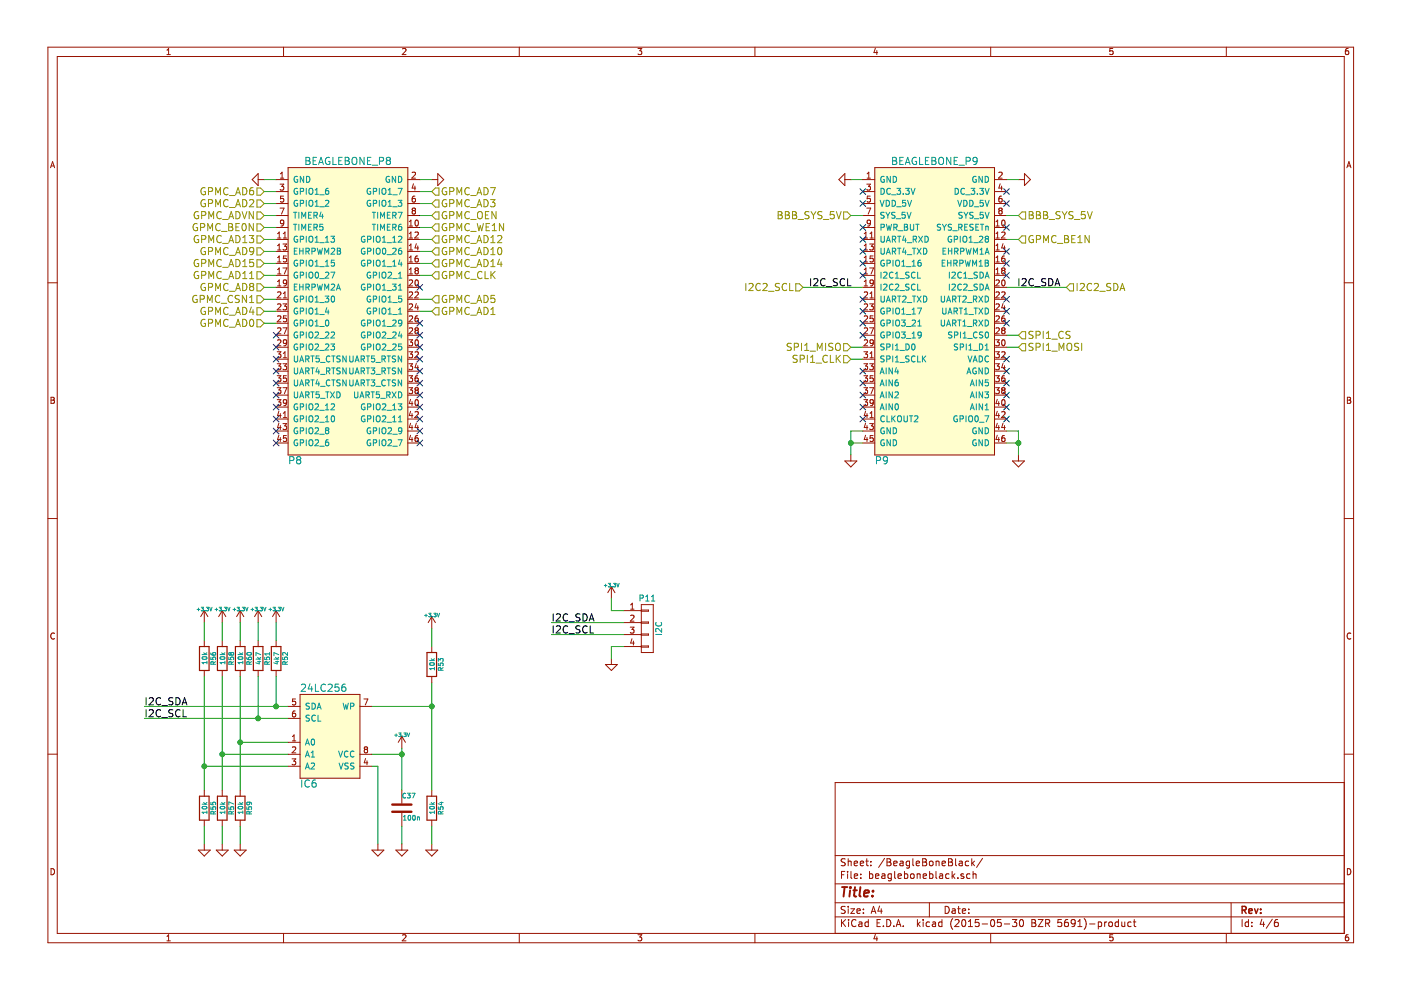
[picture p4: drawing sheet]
<svg xmlns="http://www.w3.org/2000/svg" width="297mm" height="210mm" viewBox="0 0 297 210" stroke-linecap="round" stroke-linejoin="round" font-family="sans-serif">
<g fill="#fffecd" stroke="#fffecd" stroke-width=".21">
<path d="M61.1 35.5h25.4v61h-25.4z" fill-rule="evenodd"/>
<path d="M63.6 147.2h12.7v17.8h-12.7z" fill-rule="evenodd"/>
<path d="M185.5 35.5h25.4v61h-25.4z" fill-rule="evenodd"/>
</g>
<g fill="none" stroke="#981200" stroke-width=".21">
<path d="M10.2 10h276.8v189.9h-276.8zM12.1 12h272.9v185.9h-272.9zM35.4 11.6h.7M35.4 10.6l.3-.3v1.3M60.1 10v2M85.3 10.4l.5-.1 .3 .3-.8 1h.8M110.1 10v2M135.3 10.3h.8l-.5 .5h.3l.2 .2-.1 .4-.2 .2-.5-.2M160.1 10v2M185.6 10.2l-.3 .9h.8M185.9 10.7v.9M210 10v2"/>
<path d="M235.9 10.3h-.6v.6l.6-.1 .1 .5-.2 .3-.5-.2M260 10v2M285.8 10.3h-.3l-.2 .3-.1 .7 .3 .3 .4-.2 .1-.4-.2-.2h-.3l-.3 .2M10.7 35.6l.4-1.3 .5 1.3M10.8 35.2h.7M54.7 38.1h1.3M54.7 36.8v2.5l-1.2-1.2zM58.5 38.1h2.6M59.4 39h.8l-.5 .5 .4 .1v.6l-.2 .1-.5-.1M59.5 37.8h.7M59.5 36.9l.3-.4v1.3M61.1 35.5h25.4v61h-25.4z"/>
<path d="M86.5 38.1h2.5M87.4 36.6l.5-.1 .2 .4-.8 .9h.8M87.7 39l-.3 .9h.7M88 39.4v.9M91.5 38.1h1.3M92.8 36.8l1.3 1.3-1.3 1.2zM179.1 38.1h1.3M179.1 36.8v2.5l-1.2-1.2zM182.9 38.1h2.6M183.8 39h.8l-.5 .5 .4 .1v.6l-.2 .1-.5-.1M183.8 37.8h.8M183.8 36.9l.4-.4v1.3"/>
<path d="M185.5 35.5h25.4v61h-25.4zM210.9 38.1h2.5M211.8 36.6l.5-.1 .2 .4-.8 .9h.8M212 39l-.2 .9h.7M212.4 39.4v.9M215.9 38.1h1.3M217.2 36.8l1.3 1.3-1.3 1.2zM285.6 35.6l.4-1.3 .4 1.3M285.7 35.2h.6M10.2 60h1.9M58.5 40.6h2.6M58.5 43.2h2.6"/>
<path d="M58.5 45.7h2.6M58.5 48.2h2.6M58.5 50.8h2.6M58.5 53.3h2.6M58.5 55.8h2.6M58.5 58.4h2.6M58.8 50.5h.8M58.8 49.6l.4-.4v1.3M58.8 52.1l.4-.4v1.3M58.8 54.6l.4-.3v1.2M58.8 57.2l.4-.4v1.3M58.8 59.7l.4-.3v1.2"/>
<path d="M58.8 53h.8M58.8 55.5h.8M58.8 58.1h.8M59.4 44.1h.8l-.5 1.3M60 51.7h.8l-.5 .5 .4 .1v.6l-.2 .1-.5-.1M60 56.8h.8l-.5 1.3M60.1 50.5h.7M60.1 49.6l.3-.4v1.3M60.1 41.6h-.6v.6h.6v.5l-.2 .2-.4-.2M60.2 47.2l-.3 .2h-.3l-.1-.6 .4-.1 .3 .2-.1 .7-.3 .3h-.2M60.7 54.3h-.6v.6h.6v.5l-.2 .1-.4-.1M60.8 59.9l-.3 .2h-.3l-.1-.6 .4-.1 .3 .2-.1 .7-.3 .3h-.2"/>
<path d="M86.5 40.6h2.5M86.5 43.2h2.5M86.5 45.7h2.5M86.5 48.2h2.5M86.5 50.8h2.5M86.5 53.3h2.5M86.5 55.8h2.5M86.5 58.4h2.5M86.8 47.9h.7M86.8 47l.3-.3v1.2M86.8 49.6l.3-.4v1.3M86.8 52.1l.3-.4v1.3"/>
<path d="M86.8 54.6l.3-.3v1.2M86.8 57.2l.3-.4v1.3M86.8 59.5l.5-.1 .2 .3-.8 .9h.8M86.8 50.5h.7M86.8 53h.7M86.8 55.5h.7M86.8 58.1h.7M87.6 44.7l-.2-.3 .2-.3 .4 .1 .1 .2-.2 .3M87.6 44.7l-.2 .2v.4l.2 .1h.3l.2-.3-.1-.3-.1-.1M87.6 44.7h.3M88 41.6h-.4l-.2 .3v.7l.2 .3 .4-.2v-.6h-.4l-.2 .2M88 49.3l.5-.1 .2 .4-.8 .9h.8"/>
<path d="M88.1 46.8l.2-.1a.67 .67 0 0 1 .4 .6 .67 .67 0 0 1-.4 .6l-.3-.5zM88.1 59.5l.2-.1a.67 .67 0 0 1 .4 .6 .67 .67 0 0 1-.4 .6l-.3-.5zM88.2 57.3l-.2-.2 .2-.3 .4 .1 .1 .2-.2 .2M88.2 57.3l-.2 .3v.4l.2 .1h.3l.2-.3-.1-.3-.1-.2M88.2 57.3h.3M88.3 51.7l-.3 .9h.8M88.6 54.3h-.4l-.2 .3v.7l.2 .2 .4-.1v-.6h-.4l-.2 .2M88.6 52.1v.9M182.9 40.6h2.6M182.9 43.2h2.6M182.9 45.7h2.6M182.9 48.2h2.6"/>
<path d="M182.9 50.8h2.6M182.9 53.3h2.6M182.9 55.8h2.6M182.9 58.4h2.6M183.2 50.5h.7M183.2 53h.7M183.2 55.5h.7M183.2 58.1h.7M183.2 49.6l.4-.4v1.3M183.2 52.1l.4-.4v1.3M183.2 54.6l.4-.3v1.2M183.2 57.2l.4-.4v1.3"/>
<path d="M183.2 59.7l.4-.3v1.2M183.8 44.1h.8l-.5 1.3M184.4 51.7h.8l-.5 .5 .4 .1v.6l-.2 .1-.5-.1M184.4 56.8h.8l-.5 1.3M184.5 50.5h.7M184.5 49.6l.3-.4v1.3M184.5 41.6h-.6l-.1 .6h.7v.5l-.2 .2-.5-.2M184.6 47.2l-.3 .2h-.4v-.6l.4-.1 .3 .2-.1 .7-.3 .3h-.3M185.1 54.3h-.6v.6h.6v.5l-.2 .1-.4-.1M185.2 59.9l-.3 .2h-.3l-.1-.6 .4-.1 .3 .2-.1 .7-.3 .3h-.2M210.9 40.6h2.5M210.9 43.2h2.5"/>
<path d="M210.9 45.7h2.5M210.9 48.2h2.5M210.9 50.8h2.5M210.9 53.3h2.5M210.9 55.8h2.5M210.9 58.4h2.5M211.2 47.9h.7M211.2 59.5l.4-.1 .3 .3-.8 .9h.8M211.2 50.5h.7M211.2 53h.7M211.2 55.5h.7M211.2 58.1h.7"/>
<path d="M211.2 47l.3-.3v1.2M211.2 49.6l.3-.4v1.3M211.2 52.1l.3-.4v1.3M211.2 54.6l.3-.3v1.2M211.2 57.2l.3-.4v1.3M212 44.7l-.2-.3 .2-.3 .4 .1 .1 .2-.2 .3M212 44.7h.3M212 44.7l-.2 .2v.4l.2 .1h.3l.2-.3-.1-.3-.1-.1M212.4 41.6h-.4l-.2 .3v.7l.2 .3 .4-.2v-.6h-.4l-.2 .2M212.4 49.3l.5-.1 .2 .4-.8 .9h.8M212.5 46.8l.2-.1a.67 .67 0 0 1 .4 .6 .67 .67 0 0 1-.4 .6l-.3-.5zM212.5 59.5l.2-.1a.67 .67 0 0 1 .4 .6 .67 .67 0 0 1-.4 .6l-.3-.5z"/>
<path d="M212.6 57.3l-.2 .3v.4l.2 .1h.3l.2-.3-.1-.3-.1-.2M212.6 57.3l-.2-.2 .2-.3 .4 .1 .1 .2-.2 .2M212.6 57.3h.3M212.7 51.7l-.3 .9h.7M213 54.3h-.4l-.2 .3v.7l.2 .2 .4-.1v-.6h-.4l-.2 .2M213 52.1v.9M285 60h2M58.5 60.9h2.6M58.5 73.6h2.6M58.5 63.5h2.6M58.5 76.2h2.6M58.5 66h2.6"/>
<path d="M58.5 78.7h2.6M58.5 68.5h2.6M58.5 71.1h2.6M58.8 74.6h.8l-.5 .5 .4 .1v.5l-.2 .2-.5-.2M58.8 77.1h.8l-.5 .5 .4 .1v.6l-.2 .1-.5-.1M58.8 79.7h.8l-.5 .4 .4 .1v.6l-.2 .1-.5-.1M58.8 60.6h.8M58.8 72.1l.5-.1 .3 .4-.8 .9h.8M58.8 62l.5-.1 .3 .3-.8 1h.8M58.8 64.5l.5-.1 .3 .4-.8 .9h.8M58.8 67.1l.5-.1 .3 .3-.8 .9h.8M58.8 69.6l.5-.1 .3 .4-.8 .9h.8"/>
<path d="M60 64.4h.8l-.5 .5 .4 .1v.6l-.2 .1-.5-.1M60 77.1h.8l-.5 .5 .4 .1v.6l-.2 .1-.5-.1M60 69.5h.8l-.5 1.3M60.1 62.2l.3-.3v1.3M60.1 74.9l.3-.3v1.3M60.1 63.2h.7M60.1 75.9h.7M60.7 67h-.6v.6h.6v.5l-.2 .1-.4-.1M60.7 79.7h-.6v.5h.6v.6l-.2 .1-.4-.1M60.8 72.6l-.3 .2h-.3l-.1-.7 .4-.1 .3 .3-.1 .7-.3 .3h-.2M86.5 60.9h2.5M86.5 73.6h2.5"/>
<path d="M86.5 63.5h2.5M86.5 76.2h2.5M86.5 66h2.5M86.5 78.7h2.5M86.5 68.5h2.5M86.5 71.1h2.5M86.7 72h.8l-.4 .5 .3 .1v.6l-.1 .1-.6-.1M86.7 74.6h.8l-.4 .5 .3 .1v.5l-.1 .2-.6-.2M86.7 77.1h.8l-.4 .5 .3 .1v.6l-.1 .1-.6-.1M86.7 79.7h.8l-.4 .4 .3 .1v.6l-.1 .1-.6-.1M86.8 62l.5-.1 .2 .3-.8 1h.8M86.8 64.5l.5-.1 .2 .4-.8 .9h.8"/>
<path d="M86.8 67.1l.5-.1 .2 .3-.8 .9h.8M86.8 69.6l.5-.1 .2 .4-.8 .9h.8M88 62l.5-.1 .2 .3-.8 1h.8M88 74.7l.5-.1 .2 .3-.8 1h.8M88.1 72.1l.2-.1a.67 .67 0 0 1 .4 .7 .67 .67 0 0 1-.4 .6l-.3-.5zM88.2 70l-.2-.2 .2-.3 .4 .1 .1 .2-.2 .2M88.2 70l-.2 .3v.3l.2 .2h.3l.2-.3-.1-.3-.1-.2M88.2 70h.3M88.3 64.4l-.3 .9h.8M88.3 77l-.3 1h.8M88.6 67h-.4l-.2 .3v.7l.2 .2 .4-.1v-.6l-.4-.1-.2 .3M88.6 79.7h-.4l-.2 .3v.7l.2 .2 .4-.1v-.6l-.4-.1-.2 .3"/>
<path d="M88.6 64.8v.9M88.6 77.5v.9M182.9 60.9h2.6M182.9 73.6h2.6M182.9 63.5h2.6M182.9 76.2h2.6M182.9 66h2.6M182.9 78.7h2.6M182.9 68.5h2.6M182.9 71.1h2.6M183.2 74.6h.7l-.4 .5 .4 .1v.5l-.2 .2-.5-.2M183.2 77.1h.7l-.4 .5 .4 .1v.6l-.2 .1-.5-.1"/>
<path d="M183.2 79.7h.7l-.4 .4 .4 .1v.6l-.2 .1-.5-.1M183.2 60.6h.7M183.2 72.1l.5-.1 .2 .4-.7 .9h.7M183.2 62l.5-.1 .2 .3-.7 1h.7M183.2 64.5l.5-.1 .2 .4-.7 .9h.7M183.2 67.1l.5-.1 .2 .3-.7 .9h.7M183.2 69.6l.5-.1 .2 .4-.7 .9h.7M184.4 64.4h.8l-.5 .5 .4 .1v.6l-.2 .1-.5-.1M184.4 77.1h.8l-.5 .5 .4 .1v.6l-.2 .1-.5-.1M184.4 69.5h.8l-.5 1.3M184.5 63.2h.7M184.5 75.9h.7"/>
<path d="M184.5 62.2l.3-.3v1.3M184.5 74.9l.3-.3v1.3M185.1 67h-.6v.6h.6v.5l-.2 .1-.4-.1M185.1 79.7h-.6v.5h.6v.6l-.2 .1-.4-.1M185.2 72.6l-.3 .2h-.3l-.1-.7 .4-.1 .3 .3-.1 .7-.3 .3h-.2M210.9 60.9h2.5M210.9 73.6h2.5M210.9 63.5h2.5M210.9 76.2h2.5M210.9 66h2.5M210.9 78.7h2.5M210.9 68.5h2.5"/>
<path d="M210.9 71.1h2.5M211.1 72h.8l-.5 .5 .4 .1v.6l-.2 .1-.5-.1M211.1 74.6h.8l-.5 .5 .4 .1v.5l-.2 .2-.5-.2M211.1 77.1h.8l-.5 .5 .4 .1v.6l-.2 .1-.5-.1M211.1 79.7h.8l-.5 .4 .4 .1v.6l-.2 .1-.5-.1M211.2 62l.4-.1 .3 .3-.8 1h.8M211.2 64.5l.4-.1 .3 .4-.8 .9h.8M211.2 67.1l.4-.1 .3 .3-.8 .9h.8M211.2 69.6l.4-.1 .3 .4-.8 .9h.8M212.4 62l.5-.1 .2 .3-.8 1h.8M212.4 74.7l.5-.1 .2 .3-.8 1h.8M212.5 72.1l.2-.1a.67 .67 0 0 1 .4 .7 .67 .67 0 0 1-.4 .6l-.3-.5z"/>
<path d="M212.6 70l-.2-.2 .2-.3 .4 .1 .1 .2-.2 .2M212.6 70l-.2 .3v.3l.2 .2h.3l.2-.3-.1-.3-.1-.2M212.6 70h.3M212.7 64.4l-.3 .9h.7M212.7 77l-.3 1h.7M213 67h-.4l-.2 .3v.7l.2 .2 .4-.1v-.6l-.4-.1-.2 .3M213 79.7h-.4l-.2 .3v.7l.2 .2 .4-.1v-.6l-.4-.1-.2 .3M213 64.8v.9M213 77.5v.9M10.8 84.2h.4l.3 .3-.3 .3 .4 .3-.3 .4h-.5zM10.8 84.8h.4M58.5 86.3h2.6"/>
<path d="M58.5 88.8h2.6M58.5 91.4h2.6M58.5 81.2h2.6M58.5 93.9h2.6M58.5 83.8h2.6M58.8 84.7h.8l-.5 .5 .4 .1v.6l-.2 .1-.5-.1M58.8 82.2h.8l-.5 .5 .4 .1v.5l-.2 .2-.5-.2M59.1 87.2l-.3 .9h.8M59.1 89.7l-.3 1h.8M59.1 92.3l-.3 .9h.8M59.4 87.7v.8M59.4 90.2v.9"/>
<path d="M59.4 92.8v.8M60 89.8h.8l-.5 .5 .4 .1v.6l-.2 .1-.5-.1M60 82.2h.8l-.5 1.3M60.1 87.6l.3-.3v1.2M60.1 88.5h.7M60.7 92.4h-.6v.5h.6v.6l-.2 .1-.4-.1M60.8 85.3l-.3 .2-.3-.1-.1-.6 .4-.1 .3 .3-.1 .7-.3 .3h-.2M86.5 86.3h2.5M86.5 88.8h2.5M86.5 91.4h2.5M86.5 81.2h2.5M86.5 93.9h2.5"/>
<path d="M86.5 83.8h2.5M86.7 82.2h.8l-.4 .5 .3 .1v.5l-.1 .2-.6-.2M87.1 84.7l-.3 .9h.7M87.1 87.2l-.3 .9h.7M87.1 89.7l-.3 1h.7M87.1 92.3l-.3 .9h.7M87.4 85.1v.9M87.4 87.7v.8M87.4 90.2v.9M87.4 92.8v.8M88 87.4l.5-.1 .2 .3-.8 .9h.8M88.1 84.8l.2-.1a.67 .67 0 0 1 .4 .7 .67 .67 0 0 1-.4 .6l-.3-.5z"/>
<path d="M88.2 82.7l-.2-.2 .2-.3 .4 .1 .1 .2-.2 .2M88.2 82.7l-.2 .3v.3l.2 .2h.3l.2-.3-.1-.3-.1-.2M88.2 82.7h.3M88.3 89.7l-.3 1h.8M88.6 92.4h-.4l-.2 .3v.7l.2 .2 .4-.1v-.6l-.4-.1-.2 .3M88.6 90.2v.9M179.1 97.7h2.6l-1.3 1.3zM180.4 96.5v1.2M182.9 86.3h2.6M182.9 88.8h2.6M182.9 91.4h2.6M182.9 81.2h2.6"/>
<path d="M182.9 93.9h2.6M182.9 83.8h2.6M183.2 84.7h.7l-.4 .5 .4 .1v.6l-.2 .1-.5-.1M183.2 82.2h.7l-.4 .5 .4 .1v.5l-.2 .2-.5-.2M183.5 87.2l-.3 .9h.8M183.5 89.7l-.3 1h.8M183.5 92.3l-.3 .9h.8M183.8 87.7v.8M183.8 90.2v.9M183.8 92.8v.8M184.4 89.8h.8l-.5 .5 .4 .1v.6l-.2 .1-.5-.1M184.4 82.2h.8l-.5 1.3"/>
<path d="M184.5 88.5h.7M184.5 87.6l.3-.3v1.2M185.1 92.4h-.6v.5h.6v.6l-.2 .1-.4-.1M185.2 85.3l-.3 .2-.3-.1-.1-.6 .4-.1 .3 .3-.1 .7-.3 .3h-.2M210.9 86.3h2.5M210.9 88.8h2.5M210.9 91.4h2.5M210.9 81.2h2.5M210.9 93.9h2.5M210.9 83.8h2.5M211.1 82.2h.8l-.5 .5 .4 .1v.5l-.2 .2-.5-.2M211.4 84.7l-.2 .9h.7"/>
<path d="M211.4 87.2l-.2 .9h.7M211.4 89.7l-.2 1h.7M211.4 92.3l-.2 .9h.7M211.7 85.1v.9M211.7 87.7v.8M211.7 90.2v.9M211.7 92.8v.8M212.4 87.4l.5-.1 .2 .3-.8 .9h.8M212.5 84.8l.2-.1a.67 .67 0 0 1 .4 .7 .67 .67 0 0 1-.4 .6l-.3-.5zM212.6 82.7l-.2-.2 .2-.3 .4 .1 .1 .2-.2 .2M212.6 82.7l-.2 .3v.3l.2 .2h.3l.2-.3-.1-.3-.1-.2M212.6 82.7h.3"/>
<path d="M212.7 89.7l-.3 1h.7M213 92.4h-.4l-.2 .3v.7l.2 .2 .4-.1v-.6l-.4-.1-.2 .3M213 90.2v.9M214.7 97.7h2.5l-1.3 1.3zM215.9 96.5v1.2M285.7 84.2h.4l.3 .3-.3 .3 .3 .3-.2 .4h-.5zM285.7 84.8h.4M10.2 109.9h1.9M285 109.9h2M11.6 134.3a.58 .58 0 0 0-.8 .5 .58 .58 0 0 0 .8 .6M43.3 129.5v2.5M43.3 135.8v1.3"/>
<path d="M43.3 129.5l-.8 1.2M43.3 129.5l.8 1.2M47.1 129.5l-.7 1.2M47.1 129.5v2.5M47.1 135.8v1.3M47.1 129.5l.8 1.2M50.9 129.5v2.5M50.9 135.8v1.3M50.9 129.5l-.7 1.2M50.9 129.5l.8 1.2M54.7 129.5v2.5M54.7 135.8v1.3"/>
<path d="M54.7 129.5l-.7 1.2M54.7 129.5l.8 1.2M58.5 129.5v2.5M58.5 135.8v1.3M58.5 129.5l-.7 1.2M58.5 129.5l.8 1.2M91.5 130.7v2.6M91.5 137.1v1.3M91.5 130.7l-.7 1.3M91.5 130.7l.8 1.3M129.6 124.4l-.7 1.3M129.6 124.4v2.5"/>
<path d="M129.6 139.6v1.3M129.6 124.4l.8 1.3M132.2 129.5h3.8M132.2 132h3.8M132.2 134.5h3.8M132.2 137.1h3.8M133.6 133h.8l-.4 .5 .4 .1v.5l-.2 .1-.6-.1M133.7 129.2h.7M133.7 128.2l.4-.3v1.3M133.7 130.5l.5-.1 .2 .4-.8 .9h.8M134 135.4l-.3 .9h.8M134.3 135.9v.9"/>
<path d="M136 128.2h2.5v10.2h-2.5zM136 137h1.5v.2h-1.5M136 129.3h1.5v.3h-1.5M136 131.9h1.5v.2h-1.5M136 134.4h1.5v.3h-1.5M286.4 134.3a.58 .58 0 0 0-.8 .5 .58 .58 0 0 0 .8 .6M10.2 159.9h1.9M43.3 142.2v1.2M47.1 142.2v1.2M50.9 142.2v1.2M54.7 142.2v1.2M58.5 142.2v1.2"/>
<path d="M61.1 157.4h2.5M61.1 159.9h2.5M61.1 149.8h2.5M61.1 152.3h2.5M62 157.1h.7M62 156.2l.4-.4v1.3M62 158.5l.5-.1 .2 .3-.8 .9h.8M62.6 150.7l-.4 .1-.2 .2v.8l.2 .2 .5-.1-.1-.6-.4-.1-.2 .3M62.7 148.2h-.7v.6h.7v.5l-.2 .2-.5-.2M63.6 147.2h12.7v17.8h-12.7zM76.3 159.9h2.6M76.3 149.8h2.6"/>
<path d="M77.1 148.2h.9l-.5 1.3M77.5 158.9l-.3-.2 .3-.3 .4 .1v.2l-.2 .2M77.5 158.9l-.3 .2 .1 .4 .2 .1h.2l.2-.2v-.4l-.2-.1M77.5 158.9h.2M85.2 156.1v2.6M85.2 156.1l-.8 1.3M85.2 156.1l.8 1.3M91.5 143.4v1.3M128.4 140.9h2.5l-1.3 1.3zM285 159.9h2M43.3 167.5v1.3M43.3 173.9v1.3"/>
<path d="M43.3 179v1.2M47.1 167.5v1.3M47.1 173.9v1.3M47.1 179v1.2M50.9 167.5v1.3M50.9 173.9v1.3M50.9 179v1.2M61.1 162.5h2.5M61.9 160.9h.8l-.4 .5 .4 .1v.5l-.2 .2-.6-.2M76.3 162.5h2.6M77.5 160.8l-.3 .9h.8M77.8 161.3v.9"/>
<path d="M80.1 179v1.2M85.2 167.5v2.8M85.2 172.4v2.8M85.2 179v1.2M91.5 167.5v1.3M91.5 173.9v1.3M91.5 179v1.2M285 165.9h-107.9v32M10.8 184.2a.65 .65 0 0 1 .8 .6 .65 .65 0 0 1-.8 .7zM35.4 198.5l.3-.3v1.3M35.4 199.5h.7M42 180.2h2.6l-1.3 1.3z"/>
<path d="M45.8 180.2h2.6l-1.3 1.3zM49.7 180.2h2.5l-1.3 1.3zM60.1 197.9v2M78.9 180.2h2.5l-1.3 1.3zM83.9 180.2h2.6l-1.3 1.3zM85.3 198.3l.5-.1 .3 .3-.8 1h.8M90.3 180.2h2.5l-1.3 1.3zM110.1 197.9v2M135.3 198.2h.8l-.5 .5h.3l.2 .2-.1 .5-.2 .1-.5-.1M160.1 197.9v2M177.1 194.4h107.9M177.1 191.4h107.9"/>
<path d="M177.1 187.4h107.9M177.1 181.4h107.9M178.4 185.5h.5M178.4 195v1.5M178.6 195.6l.7 .9M179.1 184.8h-.7v1.5M179.2 192.2h-.6l-.3 .2 .1 .4 .7 .3v.4l-.2 .2-.6-.1M179.2 182.1h-.6l-.3 .2 .1 .3 .7 .4v.4l-.2 .2-.6-.1M179.3 195l-.9 .8M179.7 184.8v.1M179.7 185.3v1M179.8 182.1v1.5"/>
<path d="M179.8 192.2v.1M179.8 192.7v1M179.8 182.7l.2-.1h.4l.1 1M179.9 195v.1M179.9 195.5v1M180.4 192.7h.8l-.8 1h.8M180.4 184.8v1.3l.2 .2M181.1 183.1l.7-.2v-.3h-.5l-.2 .2 .1 .7h.6M181.1 185.8l.7-.2v-.3h-.4l-.3 .2 .1 .7h.6M181.5 195.1a.71 .71 0 0 0-1 .5 .71 .71 0 0 0 .7 .9l.3-.2M181.7 193.2l.7-.2-.1-.2-.4-.1-.2 .2 .1 .7h.5M182.1 195.5h.6l.1 1"/>
<path d="M182.4 183.1l.7-.2v-.3h-.5l-.2 .2 .1 .7h.6M182.5 186.1v.2M182.5 185.3v.2M182.8 195.8l-.8 .3 .3 .4 .5-.1M183.1 193.5v.2M183.1 192.8v.1M183.6 182.6h.5M183.8 182.1v1.3l.3 .2M184.1 195.5h-.4l-.3 .2 .1 .6 .2 .2 .4-.1M184.1 195v1.5M184.4 185.3h.4l.3 .2-.2 .7h-.5M184.4 184.8v1.5"/>
<path d="M184.6 183.4v.2M184.6 182.6v.2M184.7 193.7l.5-1.5 .5 1.5M184.8 193.2h.7M185.6 198.1l-.3 .9h.8M185.6 185.8l.7-.2v-.3h-.4l-.3 .2 .1 .7h.6M185.9 198.6v.9M186 195.7h.5M186.5 192.1l-.4 1.1h1M186.7 195h-.7v1.5h.7M186.8 192.7v1M187 185.3h.6v1"/>
<path d="M187.3 196.3v.2M187.6 182l-1.3 1.9M187.6 185.6l-.7 .3 .2 .4 .5-.1M188 195a.76 .76 0 0 1 .9 .7 .76 .76 0 0 1-.9 .8zM188.1 182.1h.5l.2 .2-.2 .5 .2 .1 .1 .4-.3 .3h-.5zM188.1 182.8h.5M189 185.3h-.5l-.2 .2v.6l.2 .2 .5-.1M189 185.3l-.1 1.3-.2 .2-.4-.1M189.5 183.1l.7-.2-.1-.3h-.4l-.2 .2 .1 .7h.5M189.5 196.3v.2M189.7 184.8v1.3l.2 .2M190 196.5l.5-1.5 .5 1.5"/>
<path d="M190.1 196h.8M190.4 185.8l.7-.2v-.3h-.5l-.2 .2 .1 .7h.6M190.9 182.6h.5l.1 1M191.5 182.9l-.7 .3 .2 .4 .5-.1M191.5 196.3v.2M191.8 185.3h.4l.3 .2-.1 .7h-.6M191.8 184.8v1.5M192.8 182.6h-.4l-.3 .3 .1 .5 .2 .2 .4-.1M192.8 182.6v1.3l-.2 .2-.4-.1M193.1 185.4l.2-.1 .4 .1 .1 .6-.1 .2-.4 .1-.2-.2zM193.5 182.1v1.3l.2 .2M194.3 183.1l.7-.2-.1-.3h-.4l-.2 .2v.7h.6"/>
<path d="M194.5 185.4l.2-.1h.3l.1 1M194.5 185.3v1M194.5 195v1.5M194.7 195.9l.4 .6M195.1 195.5l-.6 .5M195.6 182.1h.5l.3 .2-.3 .5 .3 .1 .1 .4-.3 .3h-.6zM195.6 182.8h.5M195.7 185.8l.7-.2v-.3h-.4l-.3 .2 .1 .7h.6M195.7 195v.1M195.7 195.5v1M197 191.4v3M197.1 195.5h-.5l-.2 .2v.6l.2 .2 .5-.1"/>
<path d="M197.1 185.3h.4l.3 .2-.1 .7h-.6M197.1 184.8v1.5M197.1 182.7l.2-.1 .5 .1v.6l-.1 .2-.4 .1-.2-.2zM197.7 195.5h.6l.1 1M198.4 195.8l-.7 .3 .2 .4 .5-.1M198.4 184.8v1.3l.2 .2M198.5 182.7l.2-.1h.4v1M198.5 182.6v1M199.2 185.3h.6l.1 1M199.7 195.5h-.4l-.3 .2 .1 .6 .2 .2 .4-.1M199.7 195v1.5M199.7 183.1l.7-.2v-.3h-.4l-.3 .2 .1 .7h.6"/>
<path d="M199.9 185.6l-.7 .3 .2 .4 .5-.1M200.4 192.2a.76 .76 0 0 1 .9 .7 .76 .76 0 0 1-.9 .8zM201.1 182.1h.5l.3 .2-.3 .5 .3 .1 .1 .4-.3 .3h-.6zM201.1 182.8h.5M201.2 185.3h-.4l-.3 .2 .1 .6 .2 .2 .4-.1M201.9 184.8v1.5M201.9 192.8h.6v.9M202 194.8a1.71 1.71 0 0 0 0 2.2M202 185.7l.5 .6M202.5 185.3l-.6 .5M202.5 195.1l.6-.1 .2 .4-.9 1.1h.9M202.5 193l-.7 .3 .2 .4 .5-.1"/>
<path d="M202.6 182.1v1.3l.2 .2M203 192.7h.6M203.1 186.1v.2M203.2 192.2v1.3l.4 .2M203.4 182.6h.6v1M204 193.2l.7-.2v-.2l-.4-.1-.3 .2 .1 .7h.6M204 182.9l-.7 .3 .2 .4 .5-.1M204.1 195h.2a.8 .8 0 0 1 .5 .7 .8 .8 0 0 1-.5 .8 .97 .97 0 0 1-.2-1.5zM204.3 185.3h-.3l-.3 .2 .1 .2 .5 .1v.4h-.6M205.3 196.5h.9M205.3 195.4l.5-.4v1.5M205.4 182.6h-.5l-.2 .3v.5l.2 .2 .5-.1"/>
<path d="M205.4 193.5v.2M205.4 192.8v.1M205.7 185.3h-.5l-.3 .2 .1 .6 .2 .2 .5-.1M206 182.1v1.5M206.2 183l.4 .6M206.3 185.4l.2-.1h.4v1M206.3 184.8v1.5M206.6 182.6l-.6 .5M207.5 195h-.7l-.1 .7 .8-.1 .1 .2-.1 .5-.2 .2-.6-.2M208.2 195.9h1.2M208.3 182l-1.3 1.9M210 197.9v2"/>
<path d="M210.2 195h.2a.8 .8 0 0 1 .5 .7 .8 .8 0 0 1-.5 .8 .97 .97 0 0 1-.2-1.5zM212.2 195h-.7l-.1 .7 .8-.1 .1 .2-.1 .5-.2 .2-.6-.2M212.9 195.9h1.2M214.6 195h1l-.5 .5 .4 .2v.6l-.2 .2-.7-.2M216.4 195h.1a.8 .8 0 0 1 .5 .7 .8 .8 0 0 1-.5 .8 .97 .97 0 0 1-.1-1.5zM218.8 195h.5l.3 .2-.3 .5 .3 .1v.4l-.2 .3h-.6zM218.8 195.7h.5M220.1 195h1l-1 1.5h1M221.7 195.7h.7l.2-.2-.1-.4-.2-.1h-.6v1.5M222.1 195.7l.5 .8M225 195h-.7v.7l.7-.1 .1 .2-.1 .5-.2 .2-.5-.2M226.4 195h-.4a1.11 1.11 0 0 0-.2 1.4l.5 .1 .2-.2v-.5l-.2-.3-.5 .1-.1 .2"/>
<path d="M228 195.6l-.3 .3h-.3l-.3-.3v-.4l.3-.2h.3l.3 .2a1.01 1.01 0 0 1-.5 1.3h-.2M228.5 196.5h.9M228.5 195.4l.5-.4v1.5M229.9 194.8a1.71 1.71 0 0 1 0 2.2M231 195.9h1.2M232.9 195.5h.4l.3 .2-.2 .7h-.5M232.9 195.5v1.5M234.2 195.5v1M234.6 195.5l-.4 .2M235.2 195.6l.2-.1 .4 .1 .1 .6-.2 .2-.3 .1-.2-.2zM235.9 198.2h-.6v.6l.6-.1 .1 .5-.2 .3-.5-.1M237.1 195.5h-.4l-.3 .2 .1 .6 .2 .2 .4-.1"/>
<path d="M237.1 195v1.5M237.8 195.5l.1 .9 .4 .1 .2-.2M238.5 195.5v1M239.8 195.5h-.4l-.3 .2 .1 .6 .2 .2 .4-.1M240.3 195.5h.5M240.5 195v1.3l.3 .2M260 197.9v2M261 191.4v6.5M263.4 195v1.5M264.7 195.5h-.4l-.3 .2 .1 .6 .2 .2 .4-.1M264.7 195v1.5M265.4 196.3v.2"/>
<path d="M265.4 195.5v.2M267.5 194.9l-.3 1.1h.9M267.9 195.5v1M269.8 194.9l-1.3 1.9M270.9 195h-.4a1.11 1.11 0 0 0-.2 1.4l.5 .1 .2-.2v-.5l-.2-.3-.5 .1-.1 .2M285.7 184.2a.65 .65 0 0 1 .7 .6 .65 .65 0 0 1-.7 .7zM285.8 198.2h-.3l-.2 .3-.1 .7 .3 .3 .4-.1 .1-.5-.2-.2h-.3l-.3 .2"/>
</g>
<g fill="none" stroke="#009596" stroke-width=".21">
<path d="M63.1 37.4a.59 .59 0 0 0-.8 .6 .59 .59 0 0 0 .8 .6v-.5h-.2M63.1 40a.59 .59 0 0 0-.8 .6 .59 .59 0 0 0 .8 .5v-.5h-.2M64.4 37.4v1.3l-.7-1.3v1.3M64.9 33.4h.5l.3 .3-.3 .4 .3 .1 .1 .4-.4 .3h-.5zM64.9 34.1h.5M64.9 39.9v1.3M65 37.4a.64 .64 0 0 1 .7 .6 .64 .64 0 0 1-.7 .7zM66.4 34.1h.5M67.1 33.4h-.7v1.5h.7M67.6 34.9l.5-1.5 .5 1.5M67.7 34.4h.7M69.6 39.9l-.4 .1-.1 .2-.1 .7 .2 .3 .5-.1-.1-.6-.4-.1-.2 .2"/>
<path d="M69.9 33.4a.71 .71 0 0 0-.9 .7 .71 .71 0 0 0 .9 .7v-.6h-.3M70.6 33.4v1.5h.7M71.8 34.1h.5M72.6 33.4h-.8v1.5h.8M73.2 33.4h.5l.3 .3-.3 .4 .3 .1 .1 .4-.3 .3h-.6zM73.2 34.1h.5M74.7 33.6a.5 .5 0 0 1 .6-.2 .5 .5 0 0 1 .4 .5l-.1 .8-.3 .2a.53 .53 0 0 1-.7-.5zM77.2 33.4v1.5l-.9-1.5v1.5M77.9 34.1h.5M78.5 40a.59 .59 0 0 0-.7 .6 .59 .59 0 0 0 .7 .5l.1-.5h-.2M78.6 33.4h-.7v1.5h.7M78.9 35h1.2"/>
<path d="M80.4 39.9v1.3M80.5 34.2l.7-.1 .1-.2v-.4l-.3-.1h-.5v1.5M82.2 34l-.3 .3v.3l.3 .3h.3l.3-.3v-.3l-.3-.3M82.2 34l-.3-.3 .3-.3h.4l.2 .3-.3 .3M82.2 34h.3M82.6 37.4a.59 .59 0 0 0-.8 .6 .59 .59 0 0 0 .8 .6v-.5h-.2M83.9 37.4v1.3l-.7-1.3v1.3M84.4 39.9h.8l-.5 1.3M84.5 37.4a.64 .64 0 0 1 .7 .6 .64 .64 0 0 1-.7 .7zM186.8 39.9a.64 .64 0 0 1 .7 .7 .64 .64 0 0 1-.7 .6zM187.5 37.4a.59 .59 0 0 0-.8 .6 .59 .59 0 0 0 .8 .6v-.5h-.2M188.8 37.4v1.3l-.7-1.3v1.3"/>
<path d="M189.3 33.4h.5l.3 .3-.3 .4 .3 .1v.4l-.3 .3h-.5zM189.3 34.1h.5M189.4 37.4a.64 .64 0 0 1 .7 .6 .64 .64 0 0 1-.7 .7zM190.2 39.9h.8l-.5 .5 .4 .1v.6l-.2 .1-.5-.1M190.8 34.1h.5M191.5 33.4h-.7v1.5h.7M191.9 34.9l.6-1.5 .5 1.5M192 39.9h.8l-.4 .5 .3 .1v.6l-.1 .1-.6-.1M192.1 34.4h.7M193.2 39.9l.4 1.3 .4-1.3M194.3 33.4a.71 .71 0 0 0-.9 .7 .71 .71 0 0 0 .9 .7v-.6h-.3M195 33.4v1.5h.7"/>
<path d="M196.2 34.1h.5M196.9 33.4h-.7v1.5h.7M197.6 33.4h.5l.3 .3-.3 .4 .3 .1 .1 .4-.3 .3h-.6zM197.6 34.1h.5M199.1 33.6a.5 .5 0 0 1 .6-.2 .5 .5 0 0 1 .3 .5v.8l-.3 .2a.53 .53 0 0 1-.7-.5zM201.6 33.4v1.5l-.9-1.5v1.5M202.3 34.1h.5M202.5 39.9a.64 .64 0 0 1 .7 .7 .64 .64 0 0 1-.7 .6zM203 33.4h-.7v1.5h.7M203.3 35h1.2M204.8 34.2l.8-.1 .1-.2v-.4l-.3-.1h-.6v1.5M205.9 39.9h.8l-.5 .5 .4 .1v.6l-.2 .1-.5-.1"/>
<path d="M206.9 37.4a.59 .59 0 0 0-.7 .6 .59 .59 0 0 0 .7 .6l.1-.5h-.2M207.2 34l-.3 .3h-.3l-.3-.3 .1-.5 .5-.1a.96 .96 0 0 1-.2 1.5h-.3M207.7 39.9h.8l-.4 .5 .3 .1v.6l-.1 .1-.6-.1M208.3 37.4v1.3l-.7-1.3v1.3M208.9 37.4a.64 .64 0 0 1 .7 .6 .64 .64 0 0 1-.7 .7zM208.9 39.9l.4 1.3 .4-1.3M62.2 45h.7M62.2 47.5h.7M62.4 53.2h.4M62.6 45v1.3M62.6 47.5v1.3M63 52.6h-.6v1.3h.6"/>
<path d="M63.1 42.5a.59 .59 0 0 0-.8 .6 .59 .59 0 0 0 .8 .6v-.5h-.2M63.1 50.1a.59 .59 0 0 0-.8 .6 .59 .59 0 0 0 .8 .6v-.5h-.2M63.1 55.2a.59 .59 0 0 0-.8 .6 .59 .59 0 0 0 .8 .6v-.5h-.2M63.1 57.8a.59 .59 0 0 0-.8 .5 .59 .59 0 0 0 .8 .6v-.5h-.2M63.4 45v1.3M63.4 47.5v1.3M63.5 53.2h.8M63.5 52.6v1.3M63.7 40.6l.6-.1v-.5l-.6-.1v1.3M63.7 43.1h.6v-.5l-.6-.1v1.2M63.7 50.7h.6v-.5l-.6-.1v1.3M63.7 55.8l.6-.1v-.4l-.6-.1v1.2"/>
<path d="M63.7 58.4l.6-.1v-.5l-.6-.1v1.3M64 46.3v-1.3l.4 .9 .4-.9v1.3M64 48.8v-1.3l.4 .9 .4-.9v1.3M64.3 52.6v1.3M64.9 53.3l.6-.1v-.5l-.6-.1v1.3M64.9 42.5v1.2M64.9 50.1v1.3M64.9 55.2v1.2M64.9 57.7v1.3M65.2 53.3l.4 .6M65.4 45.6h.5M65.4 48.1h.5"/>
<path d="M65.5 40.1l.3-.2 .4 .1 .1 .8a.42 .42 0 0 1-.2 .4 .42 .42 0 0 1-.4-.1l-.2-.3zM65.5 42.6l.3-.1h.4l.1 .8a.42 .42 0 0 1-.2 .4 .42 .42 0 0 1-.4 0l-.2-.4zM65.5 50.3l.3-.2h.4l.1 .8a.42 .42 0 0 1-.2 .4 .42 .42 0 0 1-.4 0l-.2-.4zM65.5 55.3l.3-.1h.4l.1 .8a.42 .42 0 0 1-.2 .4 .42 .42 0 0 1-.4 0l-.2-.4zM65.5 57.9l.3-.2 .4 .1 .1 .7a.42 .42 0 0 1-.2 .4 .42 .42 0 0 1-.4 0l-.2-.4zM66 45h-.6v1.3h.6M66 47.5h-.6v1.3h.6M66.1 53.3l.6-.1 .1-.5-.7-.1v1.3M66.6 48.2l.6-.1v-.5l-.6-.1v1.3M66.6 45.7l.6-.1v-.5l-.6-.1v1.3M66.8 41.2h.7M66.8 40.3l.4-.4v1.3"/>
<path d="M66.8 42.8l.4-.3v1.2M66.8 50.4l.4-.3v1.3M66.8 55.5l.4-.3v1.2M66.8 43.7h.7M66.8 51.4h.7M66.8 56.4h.7M66.9 45.7l.4 .6M66.9 48.2l.4 .6M66.9 57.8l.2-.1a.67 .67 0 0 1 .4 .6 .67 .67 0 0 1-.4 .7l-.3-.5zM67.3 52.6l.3 1.3 .2-.9 .3 .9 .3-1.3M67.8 41.3h.9M67.8 43.8h.9"/>
<path d="M67.8 51.5h.9M67.8 56.5h.9M67.8 59.1h.9M68.1 44.9l-.3 .9h.7M68.4 45.4v.9M68.4 47.5h-.6v.6h.6v.6l-.1 .1-.5-.1M68.8 53.9v-1.3l.5 .9 .4-.9v1.3M69 42.6l.5-.1 .2 .3-.8 .9h.8M69 57.8l.5-.1 .2 .4-.8 .9h.8M69 51.4h.7M69 50.4l.4-.3v1.3M69 55.5l.4-.3v1.2"/>
<path d="M69 56.4h.7M70.1 50.1h.8l-.4 .5 .4 .1v.5l-.2 .2-.6-.2M70.1 57.7h.9l-.6 1.3M70.2 52.7l.5-.1 .3 .4-.8 .9h.8M70.9 55.2h-.6l-.1 .5h.7v.6l-.2 .1-.5-.1M71.5 53.2h.4M71.5 52.6h.4l.3 .3-.3 .3 .3 .1v.3l-.2 .3h-.5zM77.3 50.1a.59 .59 0 0 0-.7 .6 .59 .59 0 0 0 .7 .6l.1-.5h-.3M77.3 52.7a.59 .59 0 0 0-.7 .5 .59 .59 0 0 0 .7 .6l.1-.5h-.3M77.3 55.2a.59 .59 0 0 0-.7 .6 .59 .59 0 0 0 .7 .6l.1-.5h-.3M77.9 50.7h.6l.1-.5-.7-.1v1.3M77.9 53.3l.6-.1 .1-.5-.7-.1v1.3"/>
<path d="M77.9 55.8l.6-.1 .1-.4-.7-.1v1.2M78.5 42.5a.59 .59 0 0 0-.7 .6 .59 .59 0 0 0 .7 .6l.1-.5h-.2M78.5 57.8a.59 .59 0 0 0-.7 .5 .59 .59 0 0 0 .7 .6l.1-.5h-.2M78.9 45h.7M78.9 47.5h.7M79.2 40.6l.6-.1v-.5l-.6-.1v1.3M79.2 43.1h.6v-.5l-.6-.1v1.2M79.2 58.4l.6-.1v-.5l-.6-.1v1.3M79.2 50.1v1.3M79.2 52.6v1.3M79.2 55.2v1.2M79.3 45v1.3"/>
<path d="M79.3 47.5v1.3M79.8 50.3l.2-.2h.4l.2 .8a.42 .42 0 0 1-.2 .4 .42 .42 0 0 1-.5 0l-.1-.4zM79.8 52.8l.2-.2 .4 .1 .2 .8a.42 .42 0 0 1-.2 .3 .42 .42 0 0 1-.5 0l-.1-.3zM79.8 55.3l.2-.1h.4l.2 .8a.42 .42 0 0 1-.2 .4 .42 .42 0 0 1-.5 0l-.1-.4zM80.1 45v1.3M80.1 47.5v1.3M80.4 42.5v1.2M80.4 57.7v1.3M80.7 46.3v-1.3l.4 .9 .4-.9v1.3M80.7 48.8v-1.3l.4 .9 .4-.9v1.3M81 40.1l.3-.2 .3 .1 .2 .8a.42 .42 0 0 1-.2 .4 .42 .42 0 0 1-.4-.1l-.2-.3zM81 42.6l.3-.1h.3l.2 .8a.42 .42 0 0 1-.2 .4 .42 .42 0 0 1-.4 0l-.2-.4z"/>
<path d="M81 57.9l.3-.2 .3 .1 .2 .7a.42 .42 0 0 1-.2 .4 .42 .42 0 0 1-.4 0l-.2-.4zM81.1 50.4l.3-.3v1.3M81.1 55.5l.3-.3v1.2M81.1 51.4h.7M81.1 56.4h.7M81.2 52.7l.2-.1a.67 .67 0 0 1 .4 .7 .67 .67 0 0 1-.4 .6l-.3-.5zM82 51.5h1M82 54h1M82 56.5h1M82.1 45.6h.5M82.1 48.1h.5M82.3 41.2h.7"/>
<path d="M82.3 40.3l.4-.4v1.3M82.3 42.8l.4-.3v1.2M82.3 43.7h.7M82.3 57.8l.5-.1 .2 .4-.8 .9h.8M82.7 45h-.6v1.3h.6M82.7 47.5h-.6v1.3h.6M83.3 41.3h.9M83.3 43.8h.9M83.3 45.7l.6-.1v-.5l-.6-.1v1.3M83.3 48.2l.6-.1v-.5l-.6-.1v1.3M83.3 52.7l.5-.1 .2 .4-.8 .9h.8M83.3 50.4l.3-.3v1.3"/>
<path d="M83.3 55.5l.3-.3v1.2M83.3 51.4h.7M83.3 56.4h.7M83.3 59.1h.9M83.6 45.7l.4 .6M83.6 48.2l.4 .6M84.4 42.5h.8l-.4 .5 .3 .1v.5l-.1 .1-.6-.1M84.4 45h.8l-.5 1.3M84.5 50.2l.5-.1 .2 .3-.8 1h.8M84.5 58.1l.3-.4v1.3M84.5 59h.7M84.8 55.1l-.3 .9h.7"/>
<path d="M85.1 47.5l-.4 .1-.2 .3v.7l.2 .2 .4-.1v-.6l-.4-.1-.2 .3M85.1 52.6l-.4 .1-.2 .2v.7l.2 .3 .4-.1v-.6l-.4-.1-.2 .2M85.1 55.6v.8M186.6 42.5l.4 1.2 .5-1.2M186.8 48.2l.6-.1 .1-.5-.7-.1v1.3M186.8 50.1v1l.2 .3h.3l.2-.3v-1M186.8 52.6v1l.2 .3h.3l.2-.3v-1M186.8 57.7v1.3M187.3 57.8l.5-.1 .3 .4-.8 .9h.8M187.5 45.1h-.7v.4a.54 .54 0 0 1 .6 .7l-.2 .1-.5-.1M187.5 55.2a.59 .59 0 0 0-.8 .6 .59 .59 0 0 0 .8 .6v-.5h-.2M187.8 45l.4 .7"/>
<path d="M187.9 42.5a.64 .64 0 0 1 .7 .6 .64 .64 0 0 1-.7 .6zM187.9 47.5l.3 1.3 .3-.9 .2 .9 .3-1.3M187.9 51.4l.4-1.3 .5 1.3M187.9 53.9l.4-1.3 .5 1.3M188.1 55.8l.6-.1v-.4l-.6-.1v1.2M188.1 51h.5M188.1 53.5h.5M188.2 45.7v.6M188.7 45l-.5 .7M188.8 40a.56 .56 0 0 0-.8 .6 .56 .56 0 0 0 .8 .5M189 41.3h1M189.2 42.5a.64 .64 0 0 1 .7 .6 .64 .64 0 0 1-.7 .6z"/>
<path d="M189.2 50.7h.6l.1-.5-.7-.1v1.3M189.2 53.3l.6-.1 .1-.5-.7-.1v1.3M189.3 57.8a.56 .56 0 0 0-.7 .5 .56 .56 0 0 0 .7 .5M189.3 55.2v1.2M189.5 48.2l.6-.1 .1-.5-.7-.1v1.3M189.5 50.7l.4 .7M189.5 53.3l.4 .6M189.8 45.1h-.6l-.1 .4a.54 .54 0 0 1 .6 .7l-.2 .1-.5-.1M189.8 48.2l.4 .6M189.8 59h.7M189.8 58.1l.4-.4v1.3M189.9 55.3l.3-.1h.3l.2 .8a.42 .42 0 0 1-.2 .4 .42 .42 0 0 1-.4 0l-.2-.4z"/>
<path d="M190 46.4h1M190.1 43.8h1M190.3 50.1h.7M190.3 52.6h.7M190.5 48.9h.9M190.6 50.1v1.3M190.6 52.6v1.3M190.8 59.1h1M191.2 56.4h.7M191.2 55.5l.4-.3v1.2M191.5 41.1v.1M191.7 50l-.3 .9h.7"/>
<path d="M191.7 52.5l-.3 1h.7M191.7 47.5h.5l.2 .3-.2 .3 .2 .2 .1 .3-.3 .2h-.5zM191.7 48.1h.5M191.9 45h-.6l-.1 .6h.7v.6l-.2 .1-.5-.1M192 50.5v.9M192 53v.9M192 42.5h-.6l-.1 .6h.7v.5l-.2 .1-.5-.1M192.2 56.5h.9M192.3 45l.4 1.3 .5-1.3M192.4 51.5h.9M192.4 54h.9M192.4 42.5l.4 1.2 .5-1.2"/>
<path d="M192.7 57.8h-.6v.4a.54 .54 0 0 1 .6 .6l-.2 .2-.5-.1M193 47.5v1.1l.2 .2h.3l.2-.2v-1.1M193.4 56.4h.7M193.4 55.5l.3-.3v1.2M193.4 52.6h.8M193.6 50.7h.6l.1-.5-.7-.1v1.3M193.8 52.6v1.3M193.9 50.7l.4 .7M194 57.8a.56 .56 0 0 0-.8 .5 .56 .56 0 0 0 .8 .5M194.2 47.5h.7M194.5 52.6l.8 1.3M194.5 47.5v1.3"/>
<path d="M194.6 57.7v1.3h.6M194.8 50.1l.8 1.3M195.2 55.2h-.4l-.1 .3-.1 .7 .2 .2 .5-.1-.1-.6-.4-.1-.2 .3M195.3 52.6l-.8 1.3M195.6 50.1l-.8 1.3M195.8 52.6a.64 .64 0 0 1 .7 .7 .64 .64 0 0 1-.7 .6zM196.1 50.1a.64 .64 0 0 1 .7 .6 .64 .64 0 0 1-.7 .7zM199.4 47.6h-.6v.4a.54 .54 0 0 1 .6 .7l-.2 .1-.5-.1M199.8 55.7h.4M199.8 47.5l.4 .7M199.9 53.2h.5M200.2 48.2v.6"/>
<path d="M200.4 55.2h-.6v1.2h.6M200.5 52.6h-.6v1.3h.6M200.7 47.5l-.5 .7M200.9 55.7h.7M200.9 55.2v1.2M201.1 53.2h.7M201.1 52.6v1.3M201.3 57.7v1.3M201.6 55.2v1.2M201.7 50.1a.59 .59 0 0 0-.7 .6 .59 .59 0 0 0 .7 .6l.1-.5h-.3M201.7 47.6h-.6v.4a.54 .54 0 0 1 .6 .7l-.2 .1-.5-.1M201.8 52.6v1.3"/>
<path d="M201.8 57.8l.5-.1 .3 .4-.8 .9h.8M202 48.9h1M202.2 55.8l.6-.1 .1-.4-.7-.1v1.2M202.3 50.7h.6l.1-.5-.7-.1v1.3M202.4 53.3l.6-.1 .1-.5-.7-.1v1.3M202.5 55.8l.4 .6M202.7 53.3l.4 .6M203.1 42.5l.4 1.2 .4-1.2M203.3 48.2l.6-.1v-.5l-.6-.1v1.3M203.5 55.8l.6-.1 .1-.4-.7-.1v1.2M203.6 48.2l.4 .6M203.6 50.1v1.3"/>
<path d="M203.7 53.3l.6-.1v-.5l-.6-.1v1.3M203.8 57.8a.56 .56 0 0 0-.7 .5 .56 .56 0 0 0 .7 .5M204 45.1h-.6l-.1 .4a.54 .54 0 0 1 .7 .7l-.2 .1-.5-.1M204.3 42.5a.64 .64 0 0 1 .8 .6 .64 .64 0 0 1-.8 .6zM204.3 50.1h.5l.2 .8a.42 .42 0 0 1-.2 .4 .42 .42 0 0 1-.5 0l-.1-.4zM204.3 59h.7M204.3 58.1l.4-.4v1.3M204.4 45l.4 .7M204.5 40a.56 .56 0 0 0-.8 .6 .56 .56 0 0 0 .8 .5M204.5 48.1h.5M204.6 55.2l.3 1.2 .3-.9 .2 .9 .3-1.2M204.7 41.3h1"/>
<path d="M204.8 45.7v.6M204.8 52.6l.3 1.3 .3-.9 .2 .9 .3-1.3M205.1 47.5h-.6v1.3h.6M205.2 45l-.4 .7M205.3 59.1h1M205.5 51.4h.7M205.5 50.4l.3-.3v1.3M205.6 42.5a.64 .64 0 0 1 .7 .6 .64 .64 0 0 1-.7 .6zM206.2 56.4v-1.2l.4 .9 .4-.9v1.2M206.3 45.1h-.6v.4a.54 .54 0 0 1 .6 .7l-.2 .1-.5-.1M206.3 47.6h-.6v.4a.54 .54 0 0 1 .6 .7l-.2 .1-.5-.1M206.4 53.9v-1.3l.4 .9 .4-.9v1.3"/>
<path d="M206.4 51.5h1M206.6 43.8h.9M206.6 46.4h.9M206.9 48.1h.4M207.2 57.8h-.6v.4a.54 .54 0 0 1 .6 .6l-.2 .2-.5-.1M207.2 41.1v.1M207.5 47.5h-.6v1.3h.6M207.6 56.4h.7M207.6 55.5l.4-.3v1.2M207.7 50.2l.4-.1 .3 .3-.8 1h.8M207.8 53.9h.7M207.8 57.7a.64 .64 0 0 1 .7 .6 .64 .64 0 0 1-.7 .7z"/>
<path d="M207.8 53l.3-.4v1.3M207.9 47.5h.7M208.2 47.5v1.3M208.4 42.5h-.6v.6h.6v.5l-.1 .1-.5-.1M208.4 45h-.6v.6h.6v.6l-.1 .1-.5-.1M208.9 55.2h.4l.2 .2-.2 .3 .2 .2 .1 .3-.2 .2h-.5zM208.9 42.5l.4 1.2 .4-1.2M208.9 45l.4 1.3 .4-1.3M208.9 53.9l.4-1.3 .4 1.3M208.9 55.7h.4M208.9 59l.4-1.3 .4 1.3M209 48v.8"/>
<path d="M209 48.1l.2-.1h.3v.8M209 53.5h.6M209 58.6h.6M209.1 50.6l-.2-.2 .2-.3 .4 .1 .1 .2-.2 .2M209.1 50.6l-.2 .3v.3l.2 .2h.3l.2-.3-.1-.4-.1-.1M209.1 50.6h.3M62.4 75.5v1l.2 .2h.3l.2-.2v-1M62.4 78v1l.2 .3h.3l.2-.3v-1M62.4 60.8h.4M63 60.2h-.6v1.3h.6M63.1 62.8a.59 .59 0 0 0-.8 .6 .59 .59 0 0 0 .8 .6v-.5h-.2M63.1 65.4a.59 .59 0 0 0-.8 .5 .59 .59 0 0 0 .8 .6v-.5h-.2"/>
<path d="M63.1 67.9a.59 .59 0 0 0-.8 .6 .59 .59 0 0 0 .8 .5v-.4h-.2M63.1 70.4a.59 .59 0 0 0-.8 .6 .59 .59 0 0 0 .8 .6v-.5h-.2M63.1 73a.59 .59 0 0 0-.8 .6 .59 .59 0 0 0 .8 .5v-.5h-.2M63.5 76.7l.4-1.2 .5 1.2M63.5 60.2v1.3M63.5 79.3l.4-1.3 .5 1.3M63.5 60.8h.8M63.7 63.4h.6v-.5l-.6-.1v1.2M63.7 66l.6-.1v-.5l-.6-.1v1.3M63.7 68.5l.6-.1v-.4l-.6-.1v1.2M63.7 71.1l.6-.1v-.5l-.6-.1v1.3M63.7 73.6l.6-.1v-.5l-.6-.1v1.3"/>
<path d="M63.7 76.4h.6M63.7 78.9h.6M64.3 60.2v1.3M64.8 76.1h.6l.1-.5-.7-.1v1.2M64.8 78.7l.6-.1 .1-.5-.7-.1v1.3M64.9 60.9l.6-.1v-.5l-.6-.1v1.3M64.9 62.8v1.2M64.9 65.3v1.3M64.9 67.9v1.2M64.9 70.4v1.3M64.9 72.9v1.3M65.1 76.1l.4 .6"/>
<path d="M65.1 78.7l.4 .6M65.2 60.9l.4 .6M65.5 63l.3-.2h.4l.1 .8a.42 .42 0 0 1-.2 .4 .42 .42 0 0 1-.4 0l-.2-.4zM65.5 65.5l.3-.2 .4 .1 .1 .8a.42 .42 0 0 1-.2 .3 .42 .42 0 0 1-.4 0l-.2-.3zM65.5 68l.3-.1h.4l.1 .8a.42 .42 0 0 1-.2 .4 .42 .42 0 0 1-.4-.1l-.2-.3zM65.5 70.6l.3-.2h.4l.1 .8a.42 .42 0 0 1-.2 .4 .42 .42 0 0 1-.4 0l-.2-.4zM65.5 73.1l.3-.2 .4 .1 .1 .8a.42 .42 0 0 1-.2 .4 .42 .42 0 0 1-.4-.1l-.2-.3zM65.9 75.5h.7M65.9 78h.7M66.1 60.9l.6-.1 .1-.5-.7-.1v1.3M66.3 75.5v1.2M66.3 78v1.3"/>
<path d="M66.8 63.1l.4-.3v1.2M66.8 65.7l.4-.4v1.3M66.8 68.2l.4-.3v1.2M66.8 73l.5-.1 .2 .4-.8 .9h.8M66.8 64h.7M66.8 70.5l.5-.1 .2 .3-.8 1h.8M66.8 66.6h.7M66.8 69.1h.7M67.3 77.9l-.3 .9h.8M67.3 60.2l.3 1.3 .2-.9 .3 .9 .3-1.3M67.6 78.4v.9M67.7 75.5h-.7v.6h.7v.5l-.2 .1-.5-.1"/>
<path d="M67.8 74.3h.9M67.8 64.1h.9M67.8 66.7h.9M67.8 69.2h.9M67.8 71.8h.9M68 76.8h.9M68 79.4h.9M68.8 61.5v-1.3l.5 .9 .4-.9v1.3M68.9 62.8h.8l-.4 .5 .4 .1v.5l-.2 .1-.6-.1M69 70.5l.5-.1 .2 .3-.8 1h.8M69 73l.5-.1 .2 .4-.8 .9h.8M69.1 68l.2-.1a.67 .67 0 0 1 .4 .6 .67 .67 0 0 1-.4 .6l-.3-.5z"/>
<path d="M69.2 78.7l.6-.1 .1-.5-.7-.1v1.3M69.3 65.2l-.3 1h.8M69.5 78.7l.4 .6M69.6 65.7v.9M69.9 75.6a.56 .56 0 0 0-.7 .5 .56 .56 0 0 0 .7 .5M70.1 72.9h.8l-.4 .5 .4 .1v.6l-.2 .1-.6-.1M70.2 70.5l.5-.1 .2 .3-.8 1h.8M70.2 60.3l.5-.1 .3 .4-.8 .9h.8M70.3 62.9l.2-.1a.67 .67 0 0 1 .4 .6 .67 .67 0 0 1-.4 .6l-.3-.4zM70.3 75.5h.7M70.3 78h.7M70.7 75.5v1.2"/>
<path d="M70.7 78v1.3M71.3 61.5l.4-1.3 .5 1.3M71.5 61.1h.5M72.1 78.1h-.6v.4a.54 .54 0 0 1 .6 .7l-.2 .1-.5-.1M72.1 75.5h-.6v.5a.54 .54 0 0 1 .6 .6l-.2 .1h-.5M73.4 75.5v1.2l-.7-1.2v1.2M73.4 78v1.3l-.7-1.3v1.3M74.2 75.5v1l.2 .2h.2l.3-.2v-1M74.2 78v1l.2 .3h.2l.3-.3v-1M75.3 76.7l.4-1.2 .4 1.2M75.3 79.3l.4-1.3 .4 1.3M75.4 76.4h.6"/>
<path d="M75.4 78.9h.6M76.6 76.1h.6v-.5l-.6-.1v1.2M76.6 78.7l.6-.1v-.5l-.6-.1v1.3M76.9 76.1l.4 .6M76.9 78.7l.4 .6M77.3 60.3a.59 .59 0 0 0-.7 .6 .59 .59 0 0 0 .7 .5l.1-.4h-.3M77.3 67.9a.59 .59 0 0 0-.7 .6 .59 .59 0 0 0 .7 .5l.1-.4h-.3M77.3 70.4a.59 .59 0 0 0-.7 .6 .59 .59 0 0 0 .7 .6l.1-.5h-.3M77.3 73a.59 .59 0 0 0-.7 .6 .59 .59 0 0 0 .7 .5l.1-.5h-.3M77.7 75.5h.7M77.7 78h.7M77.9 60.9l.6-.1 .1-.5-.7-.1v1.3"/>
<path d="M77.9 68.5l.6-.1 .1-.4-.7-.1v1.2M77.9 71.1l.6-.1 .1-.5-.7-.1v1.3M77.9 73.6l.6-.1 .1-.5-.7-.1v1.3M78 75.5v1.2M78 78v1.3M78.5 62.8a.59 .59 0 0 0-.7 .6 .59 .59 0 0 0 .7 .6l.1-.5h-.2M78.5 65.4a.59 .59 0 0 0-.7 .5 .59 .59 0 0 0 .7 .6l.1-.5h-.2M78.7 78h.8l-.5 .5 .4 .1v.6l-.2 .1-.5-.1M79.2 63.4h.6v-.5l-.6-.1v1.2M79.2 66l.6-.1v-.5l-.6-.1v1.3M79.2 60.2v1.3M79.2 67.9v1.2"/>
<path d="M79.2 70.4v1.3M79.2 72.9v1.3M79.4 75.5h-.6l-.1 .6h.7v.5l-.2 .1-.5-.1M79.7 76.8h1M79.7 79.4h1M79.8 60.4l.2-.2 .4 .1 .2 .8a.42 .42 0 0 1-.2 .4 .42 .42 0 0 1-.5-.1l-.1-.3zM79.8 68l.2-.1h.4l.2 .8a.42 .42 0 0 1-.2 .4 .42 .42 0 0 1-.5-.1l-.1-.3zM79.8 70.6l.2-.2h.4l.2 .8a.42 .42 0 0 1-.2 .4 .42 .42 0 0 1-.5 0l-.1-.4zM79.8 73.1l.2-.2 .4 .1 .2 .8a.42 .42 0 0 1-.2 .4 .42 .42 0 0 1-.5-.1l-.1-.3zM80.4 62.8v1.2M80.4 65.3v1.3M81 76.1h.6v-.5l-.6-.1v1.2"/>
<path d="M81 78.7l.6-.1v-.5l-.6-.1v1.3M81 63l.3-.2h.3l.2 .8a.42 .42 0 0 1-.2 .4 .42 .42 0 0 1-.4 0l-.2-.4zM81 65.5l.3-.2 .3 .1 .2 .8a.42 .42 0 0 1-.2 .3 .42 .42 0 0 1-.4 0l-.2-.3zM81.1 61.5h.7M81.1 60.6l.3-.4v1.3M81.1 68.2l.3-.3v1.2M81.1 73l.5-.1 .2 .4-.8 .9h.8M81.1 70.5l.5-.1 .2 .3-.8 1h.8M81.1 69.1h.7M81.3 76.1l.4 .6M81.3 78.7l.4 .6M82 61.6h1"/>
<path d="M82 74.3h1M82 69.2h1M82 71.8h1M82.1 75.5h.7M82.1 78h.7M82.3 63.1l.4-.3v1.2M82.3 65.7l.4-.4v1.3M82.3 64h.7M82.3 66.6h.7M82.4 75.5v1.2M82.4 78v1.3M83.2 60.2h.8l-.5 .5 .4 .1v.6l-.1 .1-.6-.1"/>
<path d="M83.3 68l.5-.1 .2 .3-.8 .9h.8M83.3 70.5l.5-.1 .2 .3-.8 1h.8M83.3 73l.5-.1 .2 .4-.8 .9h.8M83.3 64.1h.9M83.3 66.7h.9M83.9 75.5h-.6l-.1 .5a.54 .54 0 0 1 .6 .6l-.2 .1h-.4M83.9 78.1h-.6l-.1 .4a.54 .54 0 0 1 .6 .7l-.2 .1-.4-.1M84.5 61.5h.7M84.5 60.6l.3-.4v1.3M84.5 65.7l.3-.4v1.3M84.5 66.6h.7M84.8 70.3l-.3 .9h.7"/>
<path d="M85.1 70.8v.9M85.1 62.8h-.6v.6h.6v.5l-.1 .1-.5-.1M85.1 72.9h-.6v.6h.6v.6l-.1 .1-.5-.1M85.1 75.5v1.2l-.7-1.2v1.2M85.1 78v1.3l-.7-1.3v1.3M85.2 68.4l-.2 .2h-.4l-.1-.6 .5-.1 .2 .2-.1 .7-.3 .3h-.2M186.6 79.3l.4-1.3 .5 1.3M186.7 78.9h.6M186.8 62.8v1l.2 .2h.3l.2-.2v-1M186.8 60.2v1.3M187.3 60.3l.5-.1 .3 .4-.8 .9h.8M187.5 73h-.7v.4a.54 .54 0 0 1 .6 .7l-.2 .1-.5-.1"/>
<path d="M187.5 75.5h-.7v.5a.54 .54 0 0 1 .6 .6l-.2 .1h-.5M187.5 65.4a.59 .59 0 0 0-.8 .5 .59 .59 0 0 0 .8 .6v-.5h-.2M187.5 67.9a.59 .59 0 0 0-.8 .6 .59 .59 0 0 0 .8 .5v-.4h-.2M187.5 70.4a.59 .59 0 0 0-.8 .6 .59 .59 0 0 0 .8 .6v-.5h-.2M187.9 78v1.3M187.9 64l.4-1.2 .5 1.2M188 73.6l.6-.1 .1-.5-.7-.1v1.3M188 76.1h.6l.1-.5-.7-.1v1.2M188.1 66l.6-.1v-.5l-.6-.1v1.3M188.1 68.5l.6-.1v-.4l-.6-.1v1.2M188.1 71.1l.6-.1v-.5l-.6-.1v1.3M188.1 63.7h.5"/>
<path d="M189.2 63.4h.6l.1-.5-.7-.1v1.2M189.2 78v1.3l-.7-1.3v1.3M189.3 72.9v1.3M189.3 75.5v1.2M189.3 60.3a.56 .56 0 0 0-.7 .6 .56 .56 0 0 0 .7 .5M189.3 65.3v1.3M189.3 67.9v1.2M189.3 70.4v1.3M189.5 63.4l.4 .6M189.8 60.3l.5-.1 .2 .4-.7 .9h.7M189.8 74.2h.7M189.8 76.7h.7"/>
<path d="M189.8 73.3l.4-.4v1.3M189.8 75.8l.4-.3v1.2M189.9 65.5l.3-.2 .3 .1 .2 .8a.42 .42 0 0 1-.2 .3 .42 .42 0 0 1-.4 0l-.2-.3zM189.9 70.6l.3-.2h.3l.2 .8a.42 .42 0 0 1-.2 .4 .42 .42 0 0 1-.4 0l-.2-.4zM190 77.9l-.2 .9h.7M190.1 67.9h.4l.2 .8a.42 .42 0 0 1-.2 .4 .42 .42 0 0 1-.4-.1l-.2-.3zM190.3 62.8h.7M190.3 78.4v.9M190.6 62.8v1.2M190.8 61.6h1M190.8 74.3h1M190.8 76.8h1"/>
<path d="M191.1 67.9h.8l-.4 .4 .4 .1v.6l-.2 .1-.6-.1M191.1 70.4h.8l-.4 .5 .4 .1v.5l-.2 .2-.6-.2M191.2 66.6h.7M191.2 65.7l.4-.4v1.3M191.4 62.9l.5-.1 .2 .3-.8 .9h.8M192.1 72.9a.64 .64 0 0 1 .7 .7 .64 .64 0 0 1-.7 .6zM192.2 66.7h.9M192.2 69.2h.9M192.2 71.8h.9M192.4 64.1h.9M192.7 60.3h-.6v.4a.54 .54 0 0 1 .6 .7l-.2 .1-.5-.1M192.7 75.5h-.6v.5a.54 .54 0 0 1 .6 .6l-.2 .1h-.5"/>
<path d="M193.4 73l.2-.1a.67 .67 0 0 1 .4 .7 .67 .67 0 0 1-.4 .6l-.3-.5zM193.4 66.6h.7M193.4 68l.5-.1 .2 .3-.8 .9h.8M193.4 71.7h.7M193.4 65.7l.3-.4v1.3M193.4 70.7l.3-.3v1.3M193.4 62.8h.8M193.8 62.8v1.2M194 60.3a.56 .56 0 0 0-.8 .6 .56 .56 0 0 0 .8 .5M194 75.6a.56 .56 0 0 0-.8 .5 .56 .56 0 0 0 .8 .5M194.5 62.8l.8 1.2M194.5 65.3h.9l-.6 1.3"/>
<path d="M194.6 60.2v1.3h.6M194.6 75.5v1.2h.6M194.6 69.1h.7M194.6 68.2l.4-.3v1.2M194.7 71.1v-.7l.6 .1v.9l-.3 .3h-.3M194.7 71.1h.1M195.3 62.8l-.8 1.2M195.3 70.9l-.2 .3-.4-.1M195.6 75.5v1.2M195.8 76l.5 .7M195.8 62.8a.64 .64 0 0 1 .7 .6 .64 .64 0 0 1-.7 .6zM196.3 75.5l-.7 .7"/>
<path d="M199.6 62.8v1l.2 .2h.2l.3-.2v-1M199.6 67.9v1l.2 .2h.2l.3-.2v-1M199.9 65.3v1l.2 .3h.2l.3-.3v-1M200.7 64l.4-1.2 .4 1.2M200.7 69.1l.4-1.2 .4 1.2M200.8 63.7h.6M200.8 68.7h.6M201 66.6l.4-1.3 .4 1.3M201.1 66.2h.6M201.3 60.2v1.3M201.8 70.4h-.6v.5a.54 .54 0 0 1 .6 .6l-.2 .2-.5-.1M201.8 60.3l.5-.1 .3 .4-.8 .9h.8"/>
<path d="M202 63.4h.6v-.5l-.6-.1v1.2M202 68.5l.6-.1v-.4l-.6-.1v1.2M202.3 66l.6-.1v-.5l-.6-.1v1.3M202.3 63.4l.4 .6M202.3 68.5l.4 .6M202.4 71.1l.6-.1v-.5l-.6-.1v1.3M202.6 66l.4 .6M203 73h-.6v.4a.54 .54 0 0 1 .6 .7l-.2 .1-.5-.1M203.1 62.8h.7M203.1 67.9h.7M203.4 65.3h.7M203.4 62.8v1.2"/>
<path d="M203.4 67.9v1.2M203.6 73.6l.6-.1 .1-.5-.7-.1v1.3M203.6 70.4v1.3M203.7 65.3v1.3M203.8 60.3a.56 .56 0 0 0-.7 .6 .56 .56 0 0 0 .7 .5M204.2 62.9l.4-.1 .3 .3-.8 .9h.8M204.2 69.1h.7M204.2 68.2l.3-.3v1.2M204.2 71.7h.7M204.2 70.7l.4-.3v1.3M204.3 60.3l.5-.1 .2 .4-.7 .9h.7M204.5 66.6h.7"/>
<path d="M204.5 65.7l.3-.4v1.3M204.9 72.9v1.3M205 79.3l.4-1.3 .5 1.3M205.1 64.1h1M205.1 69.2h1M205.1 78.9h.6M205.2 71.8h.9M205.2 75.5l.5 1.2 .4-1.2M205.3 61.6h1M205.4 74.2h.7M205.4 66.7h1M205.4 73.3l.4-.4v1.3"/>
<path d="M206.3 76.7l.4-1.2 .5 1.2M206.4 74.3h1M206.4 63.4h.6v-.5l-.6-.1v1.2M206.4 68.5l.6-.1v-.4l-.6-.1v1.2M206.5 76.4h.5M206.5 65.3h.7M206.7 63.4l.4 .6M206.7 68.5l.4 .6M206.9 65.3v1.3M206.9 78.1a.59 .59 0 0 0-.7 .5 .59 .59 0 0 0 .7 .6l.1-.5h-.2M207.1 70.5a.56 .56 0 0 0-.7 .5 .56 .56 0 0 0 .7 .5M207.2 60.3h-.6v.4a.54 .54 0 0 1 .6 .7l-.2 .1-.5-.1"/>
<path d="M207.5 62.8l.9 1.2M207.5 65.3l.9 1.3M207.5 67.9l.9 1.2M207.6 75.5a.64 .64 0 0 1 .7 .6 .64 .64 0 0 1-.7 .6zM207.7 72.9a.64 .64 0 0 1 .7 .7 .64 .64 0 0 1-.7 .6zM207.8 60.2a.64 .64 0 0 1 .7 .7 .64 .64 0 0 1-.7 .6zM208.3 78v1.3l-.7-1.3v1.3M208.4 70.4h-.6l-.1 .5a.54 .54 0 0 1 .6 .6l-.2 .2-.4-.1M208.4 62.8l-.9 1.2M208.4 65.3l-.9 1.3M208.4 67.9l-.9 1.2M208.9 74.2h.7"/>
<path d="M208.9 62.8a.64 .64 0 0 1 .7 .6 .64 .64 0 0 1-.7 .6zM208.9 65.3a.64 .64 0 0 1 .7 .7 .64 .64 0 0 1-.7 .6zM208.9 78a.64 .64 0 0 1 .7 .6 .64 .64 0 0 1-.7 .7zM208.9 67.9a.64 .64 0 0 1 .7 .6 .64 .64 0 0 1-.7 .6zM208.9 61.5l.4-1.3 .4 1.3M208.9 73.3l.3-.4v1.3M209 70.5l.2-.1a.67 .67 0 0 1 .4 .6 .67 .67 0 0 1-.4 .7l-.3-.5zM209 61.1h.6M209.6 75.6a.56 .56 0 0 0-.8 .5 .56 .56 0 0 0 .8 .5M61.4 97.6h.8l.1-.3-.1-.3-.2-.2h-.6v1.5M62.4 80.5v1.1l.2 .2h.3l.2-.2v-1.1M62.4 83.1v1l.2 .3h.3l.2-.3v-1"/>
<path d="M63.1 85.7a.59 .59 0 0 0-.8 .5 .59 .59 0 0 0 .8 .6v-.5h-.2M63.1 88.2a.59 .59 0 0 0-.8 .6 .59 .59 0 0 0 .8 .6v-.5h-.2M63.1 90.8a.59 .59 0 0 0-.8 .5 .59 .59 0 0 0 .8 .6v-.5h-.2M63.1 93.3a.59 .59 0 0 0-.8 .6 .59 .59 0 0 0 .8 .5v-.4h-.2M63.2 97.5l-.3-.3 .3-.4 .4 .1 .2 .2-.3 .4M63.2 97.5l-.3 .3v.3l.3 .2h.3l.3-.2v-.3l-.3-.3M63.2 97.5h.3M63.5 81.8l.4-1.3 .5 1.3M63.5 84.4l.4-1.3 .5 1.3M63.7 86.3l.6-.1v-.5l-.6-.1v1.3M63.7 88.8l.6-.1v-.4l-.6-.1v1.2M63.7 91.4l.6-.1v-.5l-.6-.1v1.3"/>
<path d="M63.7 93.9l.6-.1v-.5l-.6-.1v1.3M63.7 81.4h.6M63.7 84h.6M64.8 81.2l.6-.1 .1-.4-.7-.2v1.3M64.8 83.7h.6l.1-.5-.7-.1v1.3M64.9 85.6v1.3M64.9 88.2v1.2M64.9 90.7v1.3M64.9 93.2v1.3M65.1 81.2l.4 .6M65.1 83.7l.4 .7M65.5 85.8l.3-.2 .4 .1 .1 .8a.42 .42 0 0 1-.2 .3 .42 .42 0 0 1-.4 0l-.2-.3z"/>
<path d="M65.5 88.3l.3-.1h.4l.1 .8a.42 .42 0 0 1-.2 .4 .42 .42 0 0 1-.4 0l-.2-.4zM65.5 90.9l.3-.2 .4 .1 .1 .7a.42 .42 0 0 1-.2 .4 .42 .42 0 0 1-.4 0l-.2-.4zM65.5 93.4l.3-.2 .4 .1 .1 .8a.42 .42 0 0 1-.2 .4 .42 .42 0 0 1-.4-.1l-.2-.3zM65.9 80.5h.7M65.9 83.1h.7M66.3 80.5v1.3M66.3 83.1v1.3M66.8 85.7l.5-.1 .2 .4-.8 .9h.8M66.8 88.3l.5-.1 .2 .3-.8 .9h.8M66.8 90.8l.5-.1 .2 .4-.8 .9h.8M66.8 93.3l.5-.1 .2 .4-.8 .9h.8M67.3 80.5l-.3 .9h.8"/>
<path d="M67.6 81v.8M67.7 83.1h-.7v.6h.7v.5l-.2 .2-.5-.2M67.8 87h.9M67.8 89.5h.9M67.8 92.1h.9M67.8 94.6h.9M68 81.9h.9M68 84.5h.9M69 86.9h.7M69 86l.4-.4v1.3M69 88.5l.4-.3v1.2M69 89.4h.7"/>
<path d="M69.1 83.1h.7M69.2 91.2l-.2-.2 .2-.3 .5 .1v.2l-.2 .2M69.2 91.2l-.2 .3 .1 .3 .1 .2h.3l.2-.3v-.3l-.2-.2M69.2 91.2h.3M69.4 83.1v1.3M69.6 93.2l-.4 .1-.1 .2-.1 .8 .2 .2 .5-.1-.1-.6-.4-.1-.2 .3M69.9 80.7a.56 .56 0 0 0-.7 .5 .56 .56 0 0 0 .7 .5M70.1 83.1l.8 1.3M70.2 85.7l.5-.1 .2 .4-.8 .9h.8M70.3 88.3l.2-.1a.67 .67 0 0 1 .4 .6 .67 .67 0 0 1-.4 .6l-.3-.4zM70.3 80.5h.7M70.7 80.5v1.3"/>
<path d="M70.9 83.1l-.8 1.3M71.4 83.1a.64 .64 0 0 1 .7 .6 .64 .64 0 0 1-.7 .7zM72.1 80.6h-.6v.4a.54 .54 0 0 1 .6 .7l-.2 .1-.5-.1M73.4 80.5v1.3l-.7-1.3v1.3M74.2 80.5v1.1l.2 .2h.2l.3-.2v-1.1M75.2 83.1v1l.2 .3h.3l.2-.3v-1M75.3 81.8l.4-1.3 .4 1.3M75.4 81.4h.6M76.3 84.4l.4-1.3 .4 1.3M76.4 84h.6M76.6 81.2l.6-.1v-.4l-.6-.2v1.3M76.9 81.2l.4 .6"/>
<path d="M77.3 85.7a.59 .59 0 0 0-.7 .5 .59 .59 0 0 0 .7 .6l.1-.5h-.3M77.3 88.2a.59 .59 0 0 0-.7 .6 .59 .59 0 0 0 .7 .6l.1-.5h-.3M77.6 83.7h.6v-.5l-.6-.1v1.3M77.7 80.5h.7M77.9 83.7l.4 .7M77.9 86.3l.6-.1 .1-.5-.7-.1v1.3M77.9 88.8l.6-.1 .1-.4-.7-.1v1.2M78 80.5v1.3M78.5 90.8a.59 .59 0 0 0-.7 .5 .59 .59 0 0 0 .7 .6l.1-.5h-.2M78.5 93.3a.59 .59 0 0 0-.7 .6 .59 .59 0 0 0 .7 .5l.1-.4h-.2M78.7 80.5h.8l-.5 .5 .4 .1v.6l-.2 .1-.5-.1M78.7 83.1h.7"/>
<path d="M79 83.1v1.3M79.2 91.4l.6-.1v-.5l-.6-.1v1.3M79.2 93.9l.6-.1v-.5l-.6-.1v1.3M79.2 85.6v1.3M79.2 88.2v1.2M79.7 81.9h1M79.8 85.8l.2-.2 .4 .1 .2 .8a.42 .42 0 0 1-.2 .3 .42 .42 0 0 1-.5 0l-.1-.3zM79.8 88.3l.2-.1h.4l.2 .8a.42 .42 0 0 1-.2 .4 .42 .42 0 0 1-.5 0l-.1-.4zM80.4 90.7v1.3M80.4 93.2v1.3M80.4 83.1h-.6v.6h.6v.5l-.2 .2-.4-.2M80.7 84.5h1"/>
<path d="M81 90.9l.3-.2 .3 .1 .2 .7a.42 .42 0 0 1-.2 .4 .42 .42 0 0 1-.4 0l-.2-.4zM81 93.4l.3-.2 .3 .1 .2 .8a.42 .42 0 0 1-.2 .4 .42 .42 0 0 1-.4-.1l-.2-.3zM81.1 85.7l.5-.1 .2 .4-.8 .9h.8M81.1 88.3l.5-.1 .2 .3-.8 .9h.8M81.7 80.7a.56 .56 0 0 0-.8 .5 .56 .56 0 0 0 .8 .5M82 83.7h.6l.1-.5-.7-.1v1.3M82 87h1M82 89.5h1M82.1 80.5h.7M82.3 90.8l.5-.1 .2 .4-.8 .9h.8M82.3 93.3l.5-.1 .2 .4-.8 .9h.8M82.3 83.7l.4 .7"/>
<path d="M82.4 80.5v1.3M83.1 83.1l.9 1.3M83.3 86.9h.7M83.3 86l.3-.4v1.3M83.3 88.5l.3-.3v1.2M83.3 89.4h.7M83.3 92.1h.9M83.3 94.6h.9M83.9 80.6h-.6l-.1 .4a.54 .54 0 0 1 .6 .7l-.2 .1-.4-.1M84 83.1l-.9 1.3M84.4 85.6h.8l-.4 .5 .3 .1v.6l-.1 .1-.6-.1M84.4 93.2h.8l-.5 1.3"/>
<path d="M84.5 83.1a.64 .64 0 0 1 .7 .6 .64 .64 0 0 1-.7 .7zM84.5 88.5l.3-.3v1.2M84.5 89.4h.7M85.1 80.5v1.3l-.7-1.3v1.3M85.2 91.2l-.2 .3-.4-.1-.1-.6 .5-.1 .2 .2-.1 .8-.3 .3h-.2M185.8 97.6h.8l.1-.3-.1-.3-.2-.2h-.6v1.5M186.6 81.8l.4-1.3 .5 1.3M186.6 84.4l.4-1.3 .5 1.3M186.6 86.9l.4-1.3 .5 1.3M186.7 81.4h.6M186.7 84h.6M186.7 86.5h.6"/>
<path d="M187.5 90.8a.59 .59 0 0 0-.8 .5 .59 .59 0 0 0 .8 .6v-.5h-.2M187.5 93.3a.59 .59 0 0 0-.8 .6 .59 .59 0 0 0 .8 .5v-.4h-.2M187.5 88.3a.56 .56 0 0 0-.8 .5 .56 .56 0 0 0 .8 .5M187.9 80.5v1.3M187.9 83.1v1.3M187.9 85.6v1.3M188.1 88.2v1.2h.6M188.2 97.5l-.3 .3h-.3l-.3-.3v-.5l.6-.2a.96 .96 0 0 1-.2 1.5h-.3M188.8 90.7v1.3l-.7-1.3v1.3M188.8 93.2v1.3l-.7-1.3v1.3M189.1 88.2v1.2M189.2 80.5v1.3l-.7-1.3v1.3"/>
<path d="M189.2 83.1v1.3l-.7-1.3v1.3M189.2 85.6v1.3l-.7-1.3v1.3M189.3 88.7l.5 .7M189.4 90.7a.64 .64 0 0 1 .7 .6 .64 .64 0 0 1-.7 .7zM189.4 93.2a.64 .64 0 0 1 .7 .7 .64 .64 0 0 1-.7 .6zM189.8 83.2l.4-.1 .3 .3-.8 1h.8M189.8 88.2l-.7 .7M189.9 85.7l.1-.1a.67 .67 0 0 1 .5 .7 .67 .67 0 0 1-.5 .6l-.2-.5zM190.3 88.3l.3-.1h.4l.1 .8a.42 .42 0 0 1-.2 .4 .42 .42 0 0 1-.4 0l-.2-.4zM190.3 80.5l-.3 .1-.2 .3v.7l.2 .2 .4-.1-.1-.6-.3-.1-.2 .3M191.7 88.2v1l.2 .2h.2l.3-.2v-1M192.8 88.2h.7"/>
<path d="M193.2 88.2v1.2M193.9 88.3l.5-.1 .2 .3-.8 .9h.8M202.9 88.2a.59 .59 0 0 0-.7 .6 .59 .59 0 0 0 .7 .6l.1-.5h-.2M203.5 88.8l.7-.1v-.4l-.7-.1v1.2M204.8 88.2v1.2M205.4 88.3l.3-.1h.3l.2 .8a.42 .42 0 0 1-.2 .4 .42 .42 0 0 1-.4 0l-.2-.4zM205.7 86.9l.4-1.3 .5 1.3M205.7 81.8l.4-1.3 .5 1.3M205.7 84.4l.4-1.3 .5 1.3M205.9 81.4h.5M205.9 84h.5M205.9 86.5h.5"/>
<path d="M206.8 88.3l.2-.1a.67 .67 0 0 1 .4 .6 .67 .67 0 0 1-.4 .6l-.3-.4zM206.9 90.8a.59 .59 0 0 0-.7 .5 .59 .59 0 0 0 .7 .6l.1-.5h-.2M206.9 93.3a.59 .59 0 0 0-.7 .6 .59 .59 0 0 0 .7 .5l.1-.4h-.2M207 80.5v1.3M207 83.1v1.3M207 85.6v1.3M207.7 89.5h.9M208.3 90.7v1.3l-.7-1.3v1.3M208.3 93.2v1.3l-.7-1.3v1.3M208.3 80.5v1.3l-.7-1.3v1.3M208.3 83.1v1.3l-.7-1.3v1.3M208.3 85.6v1.3l-.7-1.3v1.3"/>
<path d="M208.8 88.2h.8l-.5 1.2M208.8 83.1h.8l-.4 .5 .3 .1v.5l-.1 .2-.6-.2M208.9 86.9h.7M208.9 90.7a.64 .64 0 0 1 .7 .6 .64 .64 0 0 1-.7 .7zM208.9 93.2a.64 .64 0 0 1 .7 .7 .64 .64 0 0 1-.7 .6zM208.9 86l.3-.4v1.3M209.5 80.5h-.6v.6h.6v.6l-.1 .1-.5-.1M41.8 129.2h.6M42.1 128.9v.6M42.7 128.8h.4l-.2 .2 .2 .2v.2h-.4M42.9 138.8h1M42.9 139.4a.62 .62 0 0 1 1 .2 .59 .59 0 0 1-1-.1z"/>
<path d="M43.2 138.4l.4 .4M43.5 129.4v.1M43.7 128.8h.5l-.2 .2 .2 .2v.2h-.5M43.9 138.4l-.4 .3M44.5 128.8l.2 .7 .3-.7M44.7 139.3v.5l.5 .1-.1-.5 .5-.1v.6M44.7 138.4l.1 .4 .7 .1 .2-.2-.1-.3h-.5v.3l.2 .2M45.6 129.2h.6M45.9 128.9v.6M46.5 128.8h.4l-.2 .2 .2 .2v.2h-.4M46.7 138.8h1M46.7 139.4a.62 .62 0 0 1 1 .2 .59 .59 0 0 1-1-.1z"/>
<path d="M47 138.4l.4 .4M47.3 129.4v.1M47.6 128.8h.4l-.2 .2 .2 .2v.2h-.4M47.7 138.4l-.4 .3M48.3 128.8l.2 .7 .3-.7M48.5 139.3v.5l.5 .1-.1-.5 .5-.1v.6M48.9 138.5l.2-.1 .4 .1-.2 .4-.4-.2M48.9 138.5l-.1-.1-.3 .1 .2 .4 .2-.2M48.9 138.5v.2M49.4 129.2h.6M49.7 128.9v.6M50.3 128.8h.4l-.2 .2 .2 .2v.2h-.4"/>
<path d="M50.5 138.8h1M50.5 139.4a.62 .62 0 0 1 1 .2 .59 .59 0 0 1-1-.1zM50.8 138.4l.4 .4M51.1 129.4v.1M51.4 128.8h.4l-.2 .2 .2 .2v.2h-.4M51.5 138.4l-.4 .3M52.1 128.8l.2 .7 .3-.7M52.3 139.4l.1 .3 .7 .2 .2-.2-.1-.4-.4 .1-.1 .3 .2 .2M52.4 138.5a.62 .62 0 0 1 .9 .2 .59 .59 0 0 1-1-.1zM53.2 129.2h.6M53.5 128.9v.6M54.1 128.8h.5l-.3 .2 .3 .2-.1 .2h-.4"/>
<path d="M54.3 139.7h1M54.6 139.4l.4 .3M54.9 129.4v.1M55.2 128.8h.4l-.2 .2 .2 .2v.2h-.4M55.3 139.4l-.4 .3M55.3 138.8l-1-.4v.6M55.9 128.8l.2 .7 .3-.7M56.1 139.3v.5l.5 .1v-.5l.4-.1v.6M57 129.2h.6M57.1 138.4v.5M57.1 138.6h-1l.3 .3M57.3 128.9v.6"/>
<path d="M57.9 128.8h.5l-.3 .2 .3 .2-.1 .2h-.4M58.1 139.7h1M58.4 139.4l.4 .3M58.7 129.4v.1M59 128.8h.5l-.3 .2 .3 .2-.1 .2h-.4M59.1 139.4l-.4 .3M59.1 138.8l-1-.4v.6M59.7 128.8l.2 .7 .3-.7M59.9 139.3v.5l.5 .1v-.5l.5-.1v.6M61 138.4v.6l-.8-.6-.3 .1 .1 .4M90 130.5h.6M90.3 130.2v.6"/>
<path d="M90.9 130h.5l-.3 .3 .3 .2-.1 .2h-.4M91.4 139.7l.4 .4M91.7 130.7v.1M92 130h.5l-.3 .3 .3 .2-.1 .2M92 130.7h.4M92.1 139.7l-.4 .3M92.4 130.7h.1M92.7 130l.2 .8 .3-.8M128.1 124.1h.6M128.4 123.9v.5M129 123.7h.4l-.2 .3 .2 .1v.3h-.4M129.8 124.4h.1"/>
<path d="M130.1 123.7h.4l-.2 .3 .2 .1v.3h-.4M130.8 123.7l.2 .7 .3-.7M135.7 126.8h.6v-.5l-.6-.1v1.2M136.9 127.4h.7M136.9 126.5l.4-.3v1.2M138.1 127.4h.7M138.1 126.5l.4-.3v1.2M139 134.5h1.3M139.1 132a.56 .56 0 0 0 .5 .7 .56 .56 0 0 0 .6-.7M140.3 133.2v.8l-.9-.8-.4 .3 .1 .5M43.9 140.5h-1l.3 .3M43.9 140.2v.6"/>
<path d="M45.2 140.8v-.4h-.4l-.1 .4h1M45.7 140.3l-.5 .3M47.7 140.5h-1l.3 .3M47.7 140.2v.6M49 140.8v-.4h-.4l-.1 .4h1M49.5 140.3l-.5 .3M51.5 140.2v.6M51.5 140.5h-1l.3 .3M52.9 140.8l-.1-.4h-.4l-.1 .4h1M53.3 140.3l-.4 .3M54.6 140.3h.7M55 140.2v.6l-.8-.3"/>
<path d="M56.7 140.8l-.1-.4h-.4l-.1 .4h1M57.1 140.3l-.4 .3M58.4 140.3h.7M58.8 140.2v.6l-.8-.3M60.5 140.8l-.1-.4h-.4l-.1 .4h1.1M61 140.3l-.5 .3M63.9 145.2l.6-.1 .3 .4-1 1.1h1M64.8 158l.4-1.3 .4 1.3M64.9 157.6h.6M65.6 149.1h-.6l-.1 .5a.54 .54 0 0 1 .6 .6l-.1 .2-.5-.1M65.6 151.7h-.6l-.1 .4a.54 .54 0 0 1 .6 .7l-.1 .1-.5-.1M65.7 145l-.4 1.1h1"/>
<path d="M66 159.6l.3-.4v1.3M66.1 156.8l.2-.1a.67 .67 0 0 1 .4 .6 .67 .67 0 0 1-.4 .7l-.3-.5zM66.1 145.6v1M66.2 149.1a.64 .64 0 0 1 .7 .6 .64 .64 0 0 1-.7 .7zM66.9 145.1v1.5h.7M66.9 151.7a.56 .56 0 0 0-.8 .6 .56 .56 0 0 0 .8 .5M67.2 150.4l.5-1.3 .4 1.3M67.4 150h.6M67.4 151.6v1.3h.6M69 145.2a.72 .72 0 0 0-1 .5 .72 .72 0 0 0 .7 .9l.3-.2M69.6 145.2l.5-.1 .3 .4-.9 1.1h.9M71.8 159.2l.4 1.3 .4-1.3"/>
<path d="M71.8 145.1h-.7l-.1 .7 .2-.2 .5 .1 .2 .6-.3 .3-.6-.2M72.8 149.1l.3 1.3 .2-1 .2 1 .3-1.3M73.2 145.1h-.4a.99 .99 0 0 0 0 1.5l.5-.2v-.5l-.3-.3h-.2l-.3 .3M73.8 159.3a.56 .56 0 0 0-.8 .6 .56 .56 0 0 0 .8 .5M74.3 149.8l.6-.1 .1-.5-.7-.1v1.3M75 159.3a.56 .56 0 0 0-.7 .6 .56 .56 0 0 0 .7 .5M83.7 155.9h.6M84 155.6v.6M84.5 155.4h.5l-.2 .3 .2 .1v.3M84.5 156.1h.4M85 156.1h-.1M85.3 156.1h.1"/>
<path d="M85.6 155.4h.5l-.2 .3 .2 .1v.3h-.5M86.3 155.4l.3 .8 .2-.8M91.1 140.1h1M91.1 140.6a.62 .62 0 0 1 1 .2 .59 .59 0 0 1-1-.1zM92.1 141.5v.5M92.1 141.8h-1l.3 .2M92.9 140.6v.5h.5v-.4l.5-.1v.5M92.9 140.2v-.6l.4 .4 .1-.4h.5v.6M93.5 142.1l-.1-.5h-.4l-.1 .5h1.1M94 141.6l-.5 .3M42.9 170.5h1M42.9 171.1a.62 .62 0 0 1 1 .2 .59 .59 0 0 1-1-.1z"/>
<path d="M43.2 170.1l.4 .4M43.9 171.9v.6M43.9 172.2h-1l.3 .3M43.9 170.1l-.4 .3M44.7 170.1v.5h.5l-.1-.4 .5-.1v.5M44.7 171.1v.5h.5l-.1-.5h.5v.5M45.2 172.6v-.5h-.4l-.1 .5h1M45.7 172l-.5 .3M46.7 170.5h1M46.7 171.1a.62 .62 0 0 1 1 .2 .59 .59 0 0 1-1-.1zM47 170.1l.4 .4M47.7 171.9v.6"/>
<path d="M47.7 172.2h-1l.3 .3M47.7 170.1l-.4 .3M48.5 171.1v.5h.5l-.1-.5h.5M49 172.6v-.5h-.4l-.1 .5h1M49.4 171.1h.1M49.5 171.1l-.1 .5M49.5 170.5l-1-.5v.7M49.5 172l-.5 .3M50.5 170.5h1M50.5 171.1a.62 .62 0 0 1 1 .2 .59 .59 0 0 1-1-.1zM50.8 170.1l.4 .4M51.5 171.9v.6"/>
<path d="M51.5 172.2h-1l.3 .3M51.5 170.1l-.4 .3M52.3 171.1v.5h.5v-.5h.4v.5M52.8 170.1l.2 .2-.1 .3h-.5l-.1-.3 .2-.2h.6l.2 .5M52.9 172.6l-.1-.5h-.4l-.1 .5h1M53.3 172l-.4 .3M64 165.4v1.5M64.8 160.5l.4-1.3 .4 1.3M64.8 163.1l.4-1.3 .4 1.3M64.9 160.1h.6M64.9 162.7h.6M65.6 165.5a.72 .72 0 0 0-1 .5 .72 .72 0 0 0 .7 .9l.3-.2"/>
<path d="M66 161.9l.5-.1 .2 .3-.8 1h.8M66 160.5h.7M66.9 165.4h-.4a.99 .99 0 0 0 0 1.5l.5-.2v-.5l-.3-.3h-.2l-.3 .3M71.9 161.8l.4 1.3 .4-1.3M73.8 161.8h-.6v.5a.54 .54 0 0 1 .6 .6l-.2 .2-.5-.1M75 161.8h-.6v.5a.54 .54 0 0 1 .6 .6l-.2 .2-.5-.1M85.6 173.9h.5M85.6 173.2l.2-.3v1M86 168.3a.44 .44 0 0 0-.6 .4 .44 .44 0 0 0 .6 .4M86.4 168.2h.6l-.4 .4 .3 .1v.4h-.5M86.6 173l.1-.1a.49 .49 0 0 1 .4 .5 .49 .49 0 0 1-.5 .4l-.1-.3zM87.3 168.2h.7l-.4 1"/>
<path d="M87.6 173l.1-.1a.49 .49 0 0 1 .4 .5 .49 .49 0 0 1-.5 .4l-.1-.3zM88.5 173.2v.7M88.5 173.3h.4v.6M91.1 170.5h1M91.1 171.1a.62 .62 0 0 1 1 .2 .59 .59 0 0 1-1-.1zM91.4 170.1l.4 .4M92.1 172.2h-1l.3 .3M92.1 171.9v.6M92.1 170.1l-.4 .3M92.9 171.1v.5h.5v-.5h.5v.5M93.3 170.2h.7M93.5 172.6l-.1-.5h-.4l-.1 .5h1.1"/>
<path d="M93.6 170v.6l-.7-.2M94 172l-.5 .3"/>
</g>
<g fill="none" stroke="#969400" stroke-width=".21">
<path d="M43.5 39.9a.71 .71 0 0 0-.9 .6 .71 .71 0 0 0 .9 .7l.1-.6h-.3M48.4 39.9a.72 .72 0 0 0-1.1 .5 .72 .72 0 0 0 .8 .9l.3-.1M51.5 39.8a.77 .77 0 0 1 .9 .7 .77 .77 0 0 1-.9 .8zM53.6 39.8l-.4 .1a.99 .99 0 0 0 0 1.4l.5-.1 .1-.6-.3-.2h-.3l-.3 .2M54.5 39.9h.7l.8 .7-.8 .8h-.7zM92.3 39.9h.8v1.5h-.8l-.8-.8zM94.6 39.9a.71 .71 0 0 0-.9 .6 .71 .71 0 0 0 .9 .7l.1-.6h-.3M99.5 39.9a.72 .72 0 0 0-1 .5 .72 .72 0 0 0 .7 .9l.3-.1M102.6 39.8a.77 .77 0 0 1 .9 .7 .77 .77 0 0 1-.9 .8zM104 39.8h1l-.6 1.5M41.8 47.5a.71 .71 0 0 0-.9 .7 .71 .71 0 0 0 .9 .6l.1-.5h-.3M42 44.9a.71 .71 0 0 0-.9 .7 .71 .71 0 0 0 .9 .7l.1-.6h-.3"/>
<path d="M42 50a.71 .71 0 0 0-.9 .7 .71 .71 0 0 0 .9 .7l.1-.6h-.3M42 55.1a.71 .71 0 0 0-.9 .7 .71 .71 0 0 0 .9 .7l.1-.6h-.3M42 57.6a.71 .71 0 0 0-.9 .7 .71 .71 0 0 0 .9 .7l.1-.6h-.3M42.5 48.2l.8-.1 .1-.2-.1-.4-.2-.1h-.6v1.5M42.8 45.7l.7-.1 .1-.2v-.4l-.3-.1h-.5v1.5M42.8 50.7h.7l.1-.3v-.3l-.3-.2h-.5v1.6M42.8 55.8l.7-.1 .1-.2v-.3l-.3-.2h-.5v1.5M42.8 58.4l.7-.1 .1-.2v-.4l-.3-.2h-.5v1.6M43.5 42.4a.71 .71 0 0 0-.9 .7 .71 .71 0 0 0 .9 .7l.1-.6h-.3M43.5 52.5a.71 .71 0 0 0-.9 .7 .71 .71 0 0 0 .9 .7l.1-.6h-.3M44 48.9v-1.5l.6 1.1 .5-1.1v1.5M44.2 40.6l.7-.1 .2-.2-.1-.4-.2-.1h-.6v1.5"/>
<path d="M44.2 43.1h.7l.2-.3-.1-.3-.2-.2h-.6v1.5M44.2 53.3l.7-.1 .2-.2-.1-.4-.2-.1h-.6v1.5M44.3 46.4v-1.5l.5 1 .5-1v1.5M44.3 51.5v-1.6l.5 1.1 .5-1.1v1.6M44.3 56.5v-1.5l.5 1.1 .5-1.1v1.5M44.3 59.1v-1.6l.5 1.1 .5-1.1v1.6M45.7 41.3v-1.5l.5 1.1 .5-1.1v1.5M45.7 43.8v-1.5l.5 1.1 .5-1.1v1.5M45.7 54v-1.5l.5 1.1 .5-1.1v1.5M46.7 47.5a.72 .72 0 0 0-1 .5 .72 .72 0 0 0 .7 .9l.3-.1M46.9 45a.72 .72 0 0 0-1 .5 .72 .72 0 0 0 .7 .9l.3-.2M46.9 50.1a.72 .72 0 0 0-1 .5 .72 .72 0 0 0 .7 .9l.3-.2"/>
<path d="M46.9 55.2a.72 .72 0 0 0-1 .5 .72 .72 0 0 0 .7 .8l.3-.1M46.9 57.7a.72 .72 0 0 0-1 .5 .72 .72 0 0 0 .7 .9l.3-.2M47 49.1h1.1M47.2 46.5h1.2M47.2 51.6h1.2M47.2 56.7h1.2M47.2 59.2h1.2M48.4 42.5a.72 .72 0 0 0-1.1 .5 .72 .72 0 0 0 .8 .8l.3-.1M48.4 52.6a.72 .72 0 0 0-1.1 .5 .72 .72 0 0 0 .8 .9l.3-.2M48.5 47.4h.5l.3 .3-.3 .4 .3 .2 .1 .3-.3 .3h-.6zM48.5 48.1h.5M48.5 46.4l.5-1.5 .5 1.5"/>
<path d="M48.5 51.5l.5-1.6 .5 1.6M48.5 56.5l.5-1.5 .5 1.5M48.5 59.1l.5-1.6 .5 1.6M48.6 41.5h1.2M48.6 44h1.2M48.6 45.9h.8M48.6 51h.8M48.6 54.1h1.2M48.6 56.1h.8M48.6 58.6h.8M50 41.3l.5-1.5 .5 1.5M50 43.8l.5-1.5 .5 1.5"/>
<path d="M50 54l.5-1.5 .5 1.5M50 44.9a.77 .77 0 0 1 .9 .7 .77 .77 0 0 1-.9 .8zM50 49.9a.77 .77 0 0 1 .9 .8 .77 .77 0 0 1-.9 .8zM50 55a.77 .77 0 0 1 .9 .8 .77 .77 0 0 1-.9 .7zM50 57.5a.77 .77 0 0 1 .9 .8 .77 .77 0 0 1-.9 .8zM50 48.1h.5M50.1 40.9h.7M50.1 43.4h.7M50.1 53.6h.7M50.7 47.4h-.7v1.5h.7M51.3 44.9l.5 1.5 .5-1.5M51.5 42.3a.77 .77 0 0 1 .9 .8 .77 .77 0 0 1-.9 .7z"/>
<path d="M51.5 52.5a.77 .77 0 0 1 .9 .7 .77 .77 0 0 1-.9 .8zM51.5 47.5l.2-.1a.81 .81 0 0 1 .5 .8 .81 .81 0 0 1-.5 .7l-.2-.1-.2-.5zM51.5 51.5h.8M51.5 50.4l.4-.5v1.6M51.5 55.4l.4-.4v1.5M51.5 58l.4-.5v1.6M51.5 56.5h.8M51.5 59.1h.8M52.9 49.9h.9l-.5 .6 .5 .3-.1 .5-.2 .2-.6-.2M52.9 42.5l.6-.2 .3 .4-.9 1.1h.9M52.9 59.1h.9M52.9 58l.5-.5v1.6"/>
<path d="M53.7 55h-.7l-.1 .7 .2-.1 .5 .1 .2 .6-.3 .2-.6-.1M53.7 44.9v1.5l-.9-1.5v1.5M53.7 47.4v1.5l-.9-1.5v1.5M53.8 53.1l-.3 .3h-.3l-.3-.3 .1-.5 .5-.1a.96 .96 0 0 1-.1 1.5h-.3M54.5 42.4h.7l.8 .8-.8 .7h-.7zM54.5 44.9h.7l.8 .8-.8 .8h-.7zM54.5 47.5h.7l.8 .7-.8 .8h-.7zM54.5 50h.7l.8 .8-.8 .7h-.7zM54.5 52.5h.7l.8 .8-.8 .8h-.7zM54.5 55.1h.7l.8 .7-.8 .8h-.7zM54.5 57.6h.7l.8 .8-.8 .7h-.7zM92.3 42.4h.8v1.5h-.8l-.8-.7z"/>
<path d="M92.3 44.9h.8v1.6h-.8l-.8-.8zM92.3 47.5h.8v1.5h-.8l-.8-.8zM92.3 50h.8v1.5h-.8l-.8-.7zM92.3 52.5h.8v1.6h-.8l-.8-.8zM92.3 55.1h.8v1.5h-.8l-.8-.8zM92.3 57.6h.8v1.5h-.8l-.8-.7zM94.6 42.4a.71 .71 0 0 0-.9 .7 .71 .71 0 0 0 .9 .7l.1-.6h-.3M94.6 44.9a.71 .71 0 0 0-.9 .7 .71 .71 0 0 0 .9 .7l.1-.6h-.3M94.6 47.5a.71 .71 0 0 0-.9 .7 .71 .71 0 0 0 .9 .6l.1-.5h-.3M94.6 50a.71 .71 0 0 0-.9 .7 .71 .71 0 0 0 .9 .7l.1-.6h-.3M94.6 52.5a.71 .71 0 0 0-.9 .7 .71 .71 0 0 0 .9 .7l.1-.6h-.3M94.6 55.1a.71 .71 0 0 0-.9 .7 .71 .71 0 0 0 .9 .7l.1-.6h-.3"/>
<path d="M94.6 57.6a.71 .71 0 0 0-.9 .7 .71 .71 0 0 0 .9 .7l.1-.6h-.3M95.4 40.6l.7-.1 .1-.2v-.4l-.3-.1h-.5v1.5M95.4 43.1h.7l.1-.3v-.3l-.3-.2h-.5v1.5M95.4 45.7l.7-.1 .1-.2v-.4l-.3-.1h-.5v1.5M95.4 48.2l.7-.1 .1-.2v-.4l-.3-.1h-.5v1.5M95.4 50.7h.7l.1-.3v-.3l-.3-.2h-.5v1.6M95.4 53.3l.7-.1 .1-.2v-.4l-.3-.1h-.5v1.5M95.4 55.8l.7-.1 .1-.2v-.3l-.3-.2h-.5v1.5M95.4 58.4l.7-.1 .1-.2v-.4l-.3-.2h-.5v1.6M96.9 41.3v-1.5l.5 1.1 .5-1.1v1.5M96.9 43.8v-1.5l.5 1.1 .5-1.1v1.5M96.9 46.4v-1.5l.5 1 .5-1v1.5"/>
<path d="M96.9 48.9v-1.5l.5 1.1 .5-1.1v1.5M96.9 51.5v-1.6l.5 1.1 .5-1.1v1.6M96.9 54v-1.5l.5 1.1 .5-1.1v1.5M96.9 56.5v-1.5l.5 1.1 .5-1.1v1.5M96.9 59.1v-1.6l.5 1.1 .5-1.1v1.6M99.5 42.5a.72 .72 0 0 0-1 .5 .72 .72 0 0 0 .7 .8l.3-.1M99.5 45a.72 .72 0 0 0-1 .5 .72 .72 0 0 0 .7 .9l.3-.2M99.5 47.5a.72 .72 0 0 0-1 .5 .72 .72 0 0 0 .7 .9l.3-.1M99.5 50.1a.72 .72 0 0 0-1 .5 .72 .72 0 0 0 .7 .9l.3-.2M99.5 52.6a.72 .72 0 0 0-1 .5 .72 .72 0 0 0 .7 .9l.3-.2M99.5 55.2a.72 .72 0 0 0-1 .5 .72 .72 0 0 0 .7 .8l.3-.1M99.5 57.7a.72 .72 0 0 0-1 .5 .72 .72 0 0 0 .7 .9l.3-.2"/>
<path d="M99.8 41.5h1.2M99.8 44h1.2M99.8 46.5h1.2M99.8 49.1h1.2M99.8 51.6h1.2M99.8 54.1h1.2M99.8 56.7h1.2M99.8 59.2h1.2M101.1 41.3l.5-1.5 .5 1.5M101.1 43.8l.5-1.5 .5 1.5M101.1 51.5l.5-1.6 .5 1.6M101.1 54l.5-1.5 .5 1.5"/>
<path d="M101.1 56.5l.5-1.5 .5 1.5M101.2 47.4l.3 1.5 .3-1.1 .3 1.1 .4-1.5M101.2 40.9h.8M101.2 43.4h.8M101.2 51h.8M101.2 53.6h.8M101.2 56.1h.8M101.3 45.1a.5 .5 0 0 1 .6-.2 .5 .5 0 0 1 .4 .5l-.1 .8-.3 .2a.53 .53 0 0 1-.7-.5zM102.2 57.7a.72 .72 0 0 0-1 .5 .72 .72 0 0 0 .7 .9l.3-.2M102.6 42.3a.77 .77 0 0 1 .9 .8 .77 .77 0 0 1-.9 .7zM102.6 49.9a.77 .77 0 0 1 .9 .8 .77 .77 0 0 1-.9 .8zM102.6 52.5a.77 .77 0 0 1 .9 .7 .77 .77 0 0 1-.9 .8z"/>
<path d="M102.6 55a.77 .77 0 0 1 .9 .8 .77 .77 0 0 1-.9 .7zM102.8 57.5v1.6h.8M102.9 45.6h.5M103.1 48.1h.5M103.7 44.9h-.8v1.5h.8M103.8 47.4h-.7v1.5h.7M104 42.3h.9l-.5 .6 .5 .3v.5l-.3 .1-.6-.1M104.1 51.5h.8M104.1 54h.8M104.1 56.5h.8M104.1 50.4l.4-.5v1.6M104.1 52.9l.4-.4v1.5"/>
<path d="M104.1 55.4l.4-.4v1.5M104.1 57.5v1.6M104.3 58.2l.7 .9M104.4 48.9h.9M104.4 47.8l.4-.4v1.5M105 57.5l-.9 .9M105.2 44.9v1.5l-.9-1.5v1.5M105.5 50.1l.6-.2 .3 .5-.9 1.1h.9M105.7 52.6l.2-.1a.81 .81 0 0 1 .5 .7 .81 .81 0 0 1-.5 .8l-.2-.2-.2-.4zM105.9 54.9l-.4 1.1h1M106.2 55.5v1M106.8 47.4v1.5l-.9-1.5v1.5"/>
<path d="M165 44.9h.5l.3 .3-.3 .4 .3 .1 .1 .4-.3 .3h-.6zM165 45.6h.5M166.5 44.9h.5l.3 .3-.3 .4 .3 .1 .1 .4-.3 .3h-.6zM166.5 45.6h.5M168 44.9h.5l.3 .3-.3 .4 .3 .1 .1 .4-.3 .3h-.6zM168 45.6h.5M169.2 46.5h1.2M171.5 44.9h-.6l-.2 .1v.4l.7 .3 .1 .4-.3 .3-.6-.1M172 44.9l.5 .8M172.5 45.7v.7M173 44.9l-.5 .8M174.3 44.9h-.6l-.3 .3 .1 .3 .7 .3v.4l-.2 .2-.6-.1"/>
<path d="M174.6 46.5h1.1M176.8 44.9h-.7l-.1 .7 .2-.2 .5 .1 .2 .6-.3 .3-.6-.2M177.3 44.9l.5 1.5 .5-1.5M178.9 44.9h.7l.8 .8-.8 .8h-.7zM216.7 44.9h.8v1.6h-.8l-.8-.8zM216.7 50h.8v1.5h-.8l-.8-.7zM218.2 44.9h.5l.3 .3-.3 .4 .3 .1 .1 .4-.3 .3h-.6zM218.2 45.6h.5M219 50a.71 .71 0 0 0-.9 .7 .71 .71 0 0 0 .9 .7l.1-.6h-.3M219.7 44.9h.5l.4 .3-.4 .4 .4 .1v.4l-.3 .3h-.6zM219.7 50.7h.8l.1-.3v-.3l-.3-.2h-.6v1.6M219.7 45.6h.5"/>
<path d="M221.3 44.9h.5l.3 .3-.3 .4 .3 .1 .1 .4-.4 .3h-.5zM221.3 45.6h.5M221.3 51.5v-1.6l.5 1.1 .5-1.1v1.6M222.4 46.5h1.2M223.9 50.1a.72 .72 0 0 0-1 .5 .72 .72 0 0 0 .7 .9l.3-.2M224.2 51.6h1.2M224.8 44.9h-.6l-.2 .1v.4l.6 .3 .2 .4-.3 .3-.6-.1M225.2 44.9l.5 .8M225.7 49.9h.5l.3 .3-.3 .5 .3 .1 .1 .4-.3 .3h-.6zM225.7 45.7v.7M225.7 50.7h.5M226.2 44.9l-.5 .8"/>
<path d="M227.2 50.7h.5M227.5 44.9h-.6l-.2 .1v.4l.7 .3 .1 .4-.3 .3-.6-.1M227.8 46.5h1.2M228 49.9h-.8v1.6h.8M228.5 51.5h.9M228.5 50.4l.5-.5v1.6M230 44.9h-.7l-.1 .7 .3-.2 .5 .1 .1 .6-.3 .3-.6-.2M230.6 44.9l.5 1.5 .5-1.5M230.9 49.9v1.6l-.9-1.6v1.6M41.7 62.7a.71 .71 0 0 0-.9 .7 .71 .71 0 0 0 .9 .7l.1-.6h-.3M42.4 63.4h.8l.1-.3v-.3l-.3-.2h-.6v1.5M43.5 60.2a.71 .71 0 0 0-.9 .6 .71 .71 0 0 0 .9 .7l.1-.5h-.3"/>
<path d="M43.5 65.2a.71 .71 0 0 0-.9 .7 .71 .71 0 0 0 .9 .7l.1-.6h-.3M43.5 67.8a.71 .71 0 0 0-.9 .7 .71 .71 0 0 0 .9 .7l.1-.6h-.3M44 64.1v-1.5l.5 1.1 .5-1.1v1.5M44.2 60.9l.7-.1 .2-.2-.1-.4-.2-.1h-.6v1.5M44.2 66l.7-.1 .2-.2-.1-.4-.2-.1h-.6v1.5M44.2 68.5l.7-.1 .2-.2-.1-.3-.2-.2h-.6v1.5M45.7 61.6v-1.5l.5 1.1 .5-1.1v1.5M45.7 66.7v-1.5l.5 1.1 .5-1.1v1.5M45.7 69.2v-1.5l.5 1.1 .5-1.1v1.5M46.6 62.8a.72 .72 0 0 0-1 .5 .72 .72 0 0 0 .7 .8l.3-.1M46.9 64.3h1.2M48.4 60.2a.72 .72 0 0 0-1.1 .5 .72 .72 0 0 0 .8 .9l.3-.1"/>
<path d="M48.4 65.3a.72 .72 0 0 0-1.1 .5 .72 .72 0 0 0 .8 .9l.3-.2M48.4 67.9a.72 .72 0 0 0-1.1 .4 .72 .72 0 0 0 .8 .9l.3-.1M48.6 66.8h1.2M48.6 69.4h1.2M48.6 61.8h1.2M49.3 62.8a.72 .72 0 0 0-1 .5 .72 .72 0 0 0 .7 .8l.3-.1M50 66.7l.5-1.5 .5 1.5M50 69.2l.5-1.5 .5 1.5M50 61.6l.5-1.5 .5 1.5M50.1 66.3h.7M50.1 68.8h.7M50.1 61.2h.7"/>
<path d="M50.7 62.7l-.5-.1-.3 .3 .1 .4 .7 .3v.4l-.3 .1h-.5M51.5 60.1a.77 .77 0 0 1 .9 .7 .77 .77 0 0 1-.9 .8zM51.5 65.2a.77 .77 0 0 1 .9 .7 .77 .77 0 0 1-.9 .8zM51.5 67.7a.77 .77 0 0 1 .9 .8 .77 .77 0 0 1-.9 .7zM52.3 62.6v1.5l-.9-1.5v1.5M52.9 63.1l.5-.5v1.5M52.9 64.1h.9M53.1 67.9l.2-.2a.81 .81 0 0 1 .5 .8 .81 .81 0 0 1-.5 .7l-.2-.1-.2-.5zM53.2 60.7l-.3-.3 .3-.3 .4 .1 .2 .2-.3 .3M53.2 60.7l-.3 .3v.3l.3 .3h.3l.3-.3v-.3l-.3-.3M53.2 60.7h.3M53.3 65.1l-.4 1.1h1"/>
<path d="M53.6 65.7v1M54.5 60.2h.7l.8 .7-.8 .8h-.7zM54.5 62.7h.7l.8 .8-.8 .7h-.7zM54.5 65.2h.7l.8 .8-.8 .8h-.7zM54.5 67.8h.7l.8 .7-.8 .8h-.7zM91.5 63.5l.8-.8h.8v1.5h-.8zM92.3 65.2h.8v1.6h-.8l-.8-.8zM94.6 62.7a.71 .71 0 0 0-.9 .7 .71 .71 0 0 0 .9 .7l.1-.6h-.3M94.6 65.2a.71 .71 0 0 0-.9 .7 .71 .71 0 0 0 .9 .7l.1-.6h-.3M95.4 63.4h.7l.1-.3v-.3l-.3-.2h-.5v1.5M95.4 66l.7-.1 .1-.2v-.4l-.3-.1h-.5v1.5M96.9 64.1v-1.5l.5 1.1 .5-1.1v1.5"/>
<path d="M96.9 66.7v-1.5l.5 1.1 .5-1.1v1.5M99.5 62.8a.72 .72 0 0 0-1 .5 .72 .72 0 0 0 .7 .8l.3-.1M99.5 65.3a.72 .72 0 0 0-1 .5 .72 .72 0 0 0 .7 .9l.3-.2M99.8 64.3h1.2M99.8 66.8h1.2M101.1 64.1l.5-1.5 .5 1.5M101.1 66.7l.5-1.5 .5 1.5M101.2 66.3h.8M101.2 63.7h.8M102.6 62.6a.77 .77 0 0 1 .9 .8 .77 .77 0 0 1-.9 .7zM102.6 65.2a.77 .77 0 0 1 .9 .7 .77 .77 0 0 1-.9 .8zM104.1 66.7h.8"/>
<path d="M104.1 65.6l.4-.4v1.5M104.9 62.6h-.8v.8l.2-.2 .5 .1 .1 .6-.3 .2-.5-.1M158.1 60.1v1.5M158.8 60.2l.6-.1 .3 .4-1 1.1h1M161.2 60.2a.72 .72 0 0 0-1 .5 .72 .72 0 0 0 .7 .9l.3-.1M161.8 60.2l.5-.1 .3 .4-.9 1.1h.9M162.9 61.8h1.2M165.3 60.2l-.6-.1-.3 .3 .1 .3 .7 .3v.5l-.2 .1-.6-.1M166.8 60.2a.72 .72 0 0 0-1 .5 .72 .72 0 0 0 .7 .9l.3-.1M167.4 60.1v1.5h.8M167.8 72.9l-.6-.1-.2 .1v.5l.6 .2 .2 .4-.3 .3-.6-.1M168.4 73.6l.7-.1 .2-.2-.1-.4-.2-.1h-.6v1.5"/>
<path d="M168.7 60.2h.8l.7 .7-.7 .8h-.8zM169 75.4l-.6-.1-.2 .2v.4l.7 .3 .1 .4-.3 .2h-.6M169.7 76.1h.7l.1-.3v-.3l-.3-.2h-.5v1.5M169.9 72.8v1.5M170.6 74.3h.9M170.6 73.2l.5-.4v1.5M171.2 75.3v1.5M171.8 74.5h1.1M171.8 76.8h.9M171.8 75.8l.5-.5v1.5M173 77h1.2M173.3 74.3v-1.5l.5 1.1 .5-1.1v1.5"/>
<path d="M175 72.8v1.5M175.4 75.5a.72 .72 0 0 0-1 .5 .72 .72 0 0 0 .7 .8l.3-.1M176.1 75.3v1.5h.7M176.6 72.9l-.6-.1-.3 .3 .1 .3 .7 .3v.5l-.2 .1-.6-.1M177.3 75.3v1.5M177.4 72.9a.5 .5 0 0 1 .5-.1 .5 .5 0 0 1 .3 .5l-.1 .8-.3 .2a.53 .53 0 0 1-.7-.5v-.5zM177.5 76l.7 .8M178.2 75.3l-.9 .9M178.9 72.9h.7l.8 .7-.8 .8h-.7zM178.9 75.4h.7l.8 .8-.8 .7h-.7zM215.9 71.1l.8-.8h.8v1.5h-.8zM215.9 73.6l.8-.7h.8v1.5h-.8z"/>
<path d="M219 70.3l-.6-.1-.3 .3 .2 .4 .7 .3v.4l-.3 .2-.6-.1M219 72.9l-.6-.1-.3 .3 .2 .3 .7 .3v.5l-.3 .1-.6-.1M219.7 73.6l.7-.1 .2-.2-.1-.4-.3-.1h-.5v1.5M219.7 71.1l.7-.1 .2-.3-.1-.3-.3-.2h-.5v1.6M221.2 70.2v1.6M221.2 72.8v1.5M221.8 70.7l.5-.5v1.6M221.8 73.2l.5-.4v1.5M221.8 74.3h.9M221.8 71.8h.9M223 74.5h1.2M223 71.9h1.2"/>
<path d="M224.5 74.3v-1.5l.5 1.1 .6-1.1v1.5M225.4 70.4a.72 .72 0 0 0-1 .5 .72 .72 0 0 0 .7 .9l.3-.2M226.3 73a.5 .5 0 0 1 .6-.2 .5 .5 0 0 1 .3 .5v.8l-.3 .2a.53 .53 0 0 1-.7-.5zM226.8 60.2h.8v1.5h-.8l-.7-.8zM226.9 70.3l-.6-.1-.3 .3 .1 .4 .7 .3v.4l-.2 .2-.6-.1M228.4 60.1v1.5M228.7 72.9l-.6-.1-.3 .3 .2 .3 .6 .3v.5l-.2 .1-.6-.1M229 60.2l.6-.1 .3 .4-.9 1.1h.9M229.3 72.8v1.5M231.4 60.2a.72 .72 0 0 0-1 .5 .72 .72 0 0 0 .7 .9l.3-.1M232 60.2l.6-.1 .3 .4-.9 1.1h.9M233.2 61.8h1.1"/>
<path d="M235.5 60.2l-.6-.1-.2 .1v.5l.7 .3 .1 .3-.3 .3-.6-.1M236.1 60.1a.77 .77 0 0 1 .9 .7 .77 .77 0 0 1-.9 .8zM237.5 61.6l.5-1.5 .5 1.5M237.6 61.2h.7"/>
</g>
<g fill="none" stroke="#000" stroke-width=".21">
<path d="M171.9 59.1v1.5M172.5 59.2l.6-.1 .3 .4-.9 1.1h.9M174.9 59.2a.72 .72 0 0 0-1 .5 .72 .72 0 0 0 .7 .9l.3-.2M177.6 59.1h-.6l-.3 .1v.5l.7 .2 .2 .4-.4 .3-.5-.1M179.1 59.2a.72 .72 0 0 0-1.1 .5 .72 .72 0 0 0 .8 .9l.3-.2M179.7 59.1v1.5h.7M216 59.1v1.5M216.7 59.2l.6-.1 .3 .4-1 1.1h1M219.1 59.2a.72 .72 0 0 0-1 .5 .72 .72 0 0 0 .7 .9l.3-.2M221.7 59.1h-.6l-.2 .1v.5l.7 .2 .1 .4-.3 .3-.6-.1M222.4 59.1a.77 .77 0 0 1 .9 .7 .77 .77 0 0 1-.9 .8zM175.2 60.7h1.2"/>
<path d="M219.4 60.7h1.2M223.7 60.6l.5-1.5 .5 1.5M223.8 60.2h.7M117.3 130.2v1.5M117.3 132.7v1.5M117.9 130.3l.6-.1 .3 .4-.9 1.1h.9M117.9 132.8l.6-.1 .3 .4-.9 1.1h.9M120.4 130.3a.72 .72 0 0 0-1.1 .5 .72 .72 0 0 0 .8 .9l.3-.2M120.4 132.8a.72 .72 0 0 0-1.1 .5 .72 .72 0 0 0 .8 .9l.3-.1M120.6 131.8h1.2M120.6 134.4h1.2M123 130.2h-.6l-.2 .1v.4l.6 .3 .2 .4-.3 .3-.6-.1"/>
<path d="M123 132.8l-.6-.1-.2 .1v.5l.6 .3 .2 .3-.3 .3-.6-.1M123.6 130.2a.77 .77 0 0 1 .9 .7 .77 .77 0 0 1-.9 .8zM124.5 132.8a.72 .72 0 0 0-1 .5 .72 .72 0 0 0 .7 .9l.3-.1M124.9 131.7l.5-1.5 .5 1.5M125.1 131.2h.7M125.1 132.7v1.5h.8M31 147.9v1.5M31 150.5v1.5M31.6 150.6l.6-.1 .3 .4-.9 1.1h.9M31.6 148.1l.6-.2 .3 .5-.9 1h.9M34 150.6a.72 .72 0 0 0-1 .5 .72 .72 0 0 0 .7 .9l.3-.2M34 148.1a.72 .72 0 0 0-1 .5 .72 .72 0 0 0 .7 .8l.3-.1"/>
<path d="M34.3 152.1h1.2M34.3 149.6h1.2M36.7 150.5h-.6l-.3 .1v.4l.7 .3 .2 .4-.3 .3-.6-.1M36.7 148l-.6-.1-.3 .2v.4l.7 .3 .2 .4-.3 .2h-.6M37.3 147.9a.77 .77 0 0 1 .9 .8 .77 .77 0 0 1-.9 .7zM38.2 150.6a.72 .72 0 0 0-1 .5 .72 .72 0 0 0 .7 .9l.3-.2M38.6 149.4l.5-1.5 .5 1.5M38.7 149h.8M38.8 150.5v1.5h.8"/>
</g>
<path d="M42.3 137.1h2v5.1h-2zM46.1 137.1h2v5.1h-2zM49.9 137.1h2v5.1h-2zM53.7 137.1h2v5.1h-2zM57.5 137.1h2.1v5.1h-2.1zM90.5 138.4h2.1v5h-2.1zM42.3 168.8h2v5.1h-2zM46.1 168.8h2v5.1h-2zM49.9 168.8h2v5.1h-2zM90.5 168.8h2.1v5.1h-2.1z" fill="none" stroke="#981200" stroke-width=".25"/>
<g fill="none" stroke="#009300" stroke-width=".21">
<path d="M56 38.1h2.5M89 38.1h2.5M180.4 38.1h2.5M213.4 38.1h2.5M56 58.4h2.5M56 55.8h2.5M56 53.3h2.5M56 50.8h2.5M56 48.2h2.5M56 45.7h2.5M56 43.2h2.5M56 40.6h2.5"/>
<path d="M89 58.4h2.5M89 55.8h2.5M89 53.3h2.5M89 50.8h2.5M89 48.2h2.5M89 45.7h2.5M89 43.2h2.5M89 40.6h2.5M180.4 45.7h2.5M213.4 50.8h2.5M213.4 45.7h2.5M56 68.5h2.5"/>
<path d="M56 66h2.5M56 63.5h2.5M56 60.9h2.5M89 66h2.5M89 63.5h2.5M170.2 60.9h12.7M180.4 73.6h2.5M180.4 76.2h2.5M213.4 60.9h12.7M213.4 71.1h2.5M213.4 73.6h2.5M180.4 93.9h2.5"/>
<path d="M182.9 91.4h-2.5v5.1M213.4 93.9h2.5M213.4 91.4h2.5v5.1M43.3 132v3.8M47.1 132v3.8M50.9 132v3.8M54.7 132v3.8M58.5 132v3.8M91.5 133.3v3.8M116.9 132h15.3M116.9 134.5h15.3M129.6 126.9v2.6h2.6"/>
<path d="M132.2 137.1h-2.6v2.5M30.6 152.3h30.5M30.6 149.8h30.5M43.3 143.4v24.1M47.1 159.9h14M47.1 143.4v24.1M50.9 157.4h10.2M50.9 143.4v24.1M54.7 143.4v8.9M58.5 143.4v6.4M78.9 149.8h12.6M78.9 159.9h6.3"/>
<path d="M85.2 158.7v8.8M91.5 144.7v22.8M43.3 162.5h17.8M43.3 175.2v3.8M47.1 175.2v3.8M50.9 175.2v3.8M78.9 162.5h1.2v16.5M85.2 175.2v3.8M91.5 175.2v3.8"/>
</g>
<g fill="#009300" stroke="#009300" stroke-width=".21">
<circle cx="180.4" cy="93.9" r=".51"/>
<circle cx="215.9" cy="93.9" r=".51"/>
<circle cx="58.5" cy="149.8" r=".51"/>
<circle cx="54.7" cy="152.3" r=".51"/>
<circle cx="43.3" cy="162.5" r=".51"/>
<circle cx="47.1" cy="159.9" r=".51"/>
<circle cx="85.2" cy="159.9" r=".51"/>
<circle cx="91.5" cy="149.8" r=".51"/>
<circle cx="50.9" cy="157.4" r=".51"/>
</g>
<path d="M83.2 172.1h4M83.2 170.6h4" fill="none" stroke="#981200" stroke-width=".51"/>
<g fill="none" stroke="#011996" stroke-width=".21">
<path d="M182.3 47.6l1.2 1.2M182.3 50.2l1.2 1.2M182.3 52.7l1.2 1.2M182.3 55.2l1.2 1.3M182.3 57.8l1.2 1.2M182.3 40l1.2 1.2M182.3 42.5l1.2 1.3M183.5 47.6l-1.2 1.2M183.5 50.2l-1.2 1.2M183.5 52.7l-1.2 1.2M183.5 55.2l-1.2 1.3M183.5 57.8l-1.2 1.2"/>
<path d="M183.5 40l-1.2 1.2M183.5 42.5l-1.2 1.3M212.8 55.2l1.2 1.3M212.8 57.8l1.2 1.2M212.8 52.7l1.2 1.2M212.8 47.6l1.2 1.2M212.8 40l1.2 1.2M212.8 42.5l1.2 1.3M214 52.7l-1.2 1.2M214 57.8l-1.2 1.2M214 55.2l-1.2 1.3M214 40l-1.2 1.2"/>
<path d="M214 47.6l-1.2 1.2M214 42.5l-1.2 1.3M57.9 78.1l1.3 1.2M57.9 75.5l1.3 1.3M57.9 73l1.3 1.2M57.9 70.5l1.3 1.2M59.2 78.1l-1.3 1.2M59.2 75.5l-1.3 1.3M59.2 73l-1.3 1.2M59.2 70.5l-1.3 1.2M88.4 60.3l1.2 1.2M88.4 67.9l1.2 1.3"/>
<path d="M88.4 70.5l1.2 1.2M88.4 73l1.2 1.2M88.4 75.5l1.2 1.3M88.4 78.1l1.2 1.2M89.6 60.3l-1.2 1.2M89.6 67.9l-1.2 1.3M89.6 70.5l-1.2 1.2M89.6 73l-1.2 1.2M89.6 75.5l-1.2 1.3M89.6 78.1l-1.2 1.2M182.3 78.1l1.2 1.2M182.3 70.5l1.2 1.2"/>
<path d="M182.3 67.9l1.2 1.3M182.3 65.4l1.2 1.2M182.3 62.9l1.2 1.2M183.5 78.1l-1.2 1.2M183.5 70.5l-1.2 1.2M183.5 67.9l-1.2 1.3M183.5 65.4l-1.2 1.2M183.5 62.9l-1.2 1.2M212.8 78.1l1.2 1.2M212.8 75.5l1.2 1.3M212.8 62.9l1.2 1.2M212.8 65.4l1.2 1.2"/>
<path d="M212.8 67.9l1.2 1.3M214 78.1l-1.2 1.2M214 75.5l-1.2 1.3M214 62.9l-1.2 1.2M214 65.4l-1.2 1.2M214 67.9l-1.2 1.3M57.9 93.3l1.3 1.2M57.9 90.8l1.3 1.2M57.9 88.2l1.3 1.3M57.9 85.7l1.3 1.2M57.9 83.2l1.3 1.2M57.9 80.6l1.3 1.2"/>
<path d="M59.2 93.3l-1.3 1.2M59.2 90.8l-1.3 1.2M59.2 88.2l-1.3 1.3M59.2 85.7l-1.3 1.2M59.2 83.2l-1.3 1.2M59.2 80.6l-1.3 1.2M88.4 80.6l1.2 1.2M88.4 83.2l1.2 1.2M88.4 85.7l1.2 1.2M88.4 88.2l1.2 1.3M88.4 90.8l1.2 1.2M88.4 93.3l1.2 1.2"/>
<path d="M89.6 80.6l-1.2 1.2M89.6 83.2l-1.2 1.2M89.6 85.7l-1.2 1.2M89.6 88.2l-1.2 1.3M89.6 90.8l-1.2 1.2M89.6 93.3l-1.2 1.2M182.3 80.6l1.2 1.2M182.3 83.2l1.2 1.2M182.3 88.2l1.2 1.3M182.3 85.7l1.2 1.2M183.5 80.6l-1.2 1.2M183.5 83.2l-1.2 1.2"/>
<path d="M183.5 88.2l-1.2 1.3M183.5 85.7l-1.2 1.2M212.8 88.2l1.2 1.3M212.8 85.7l1.2 1.2M212.8 83.2l1.2 1.2M212.8 80.6l1.2 1.2M214 88.2l-1.2 1.3M214 85.7l-1.2 1.2M214 83.2l-1.2 1.2M214 80.6l-1.2 1.2"/>
</g>
<path d="M263.4 193l.7-.1 .1-.2-.1-.4-.2-.1h-.5v1.5M263.7 193l.5 .7M264.8 193.2l.7-.2-.1-.2-.4-.1-.2 .2 .1 .7h.5M266 192.7l.3 1 .4-1M267.3 193.5v.2M267.3 192.8v.1" fill="none" stroke="#981200" stroke-width=".3"/>
<path d="M178.5 188.1h1.2M179.1 188.1l-.3 2M180.2 188.8l-.1 1.3M180.3 188.1v.2M180.3 188.1l.1 .1-.1 .1M180.9 188.8h.8M181.3 188.1l-.2 1.7 .1 .2 .3 .1M182.4 188.1l-.2 1.7 .3 .3M183.2 189.4l1-.2v-.4h-.8l-.2 1 .2 .3 .6-.1M185 189.9v.2M185.1 188.8v.2M185.1 188.8l-.1 .1 .1 .1" fill="none" stroke="#981200" stroke-width=".41"/>
</svg>
